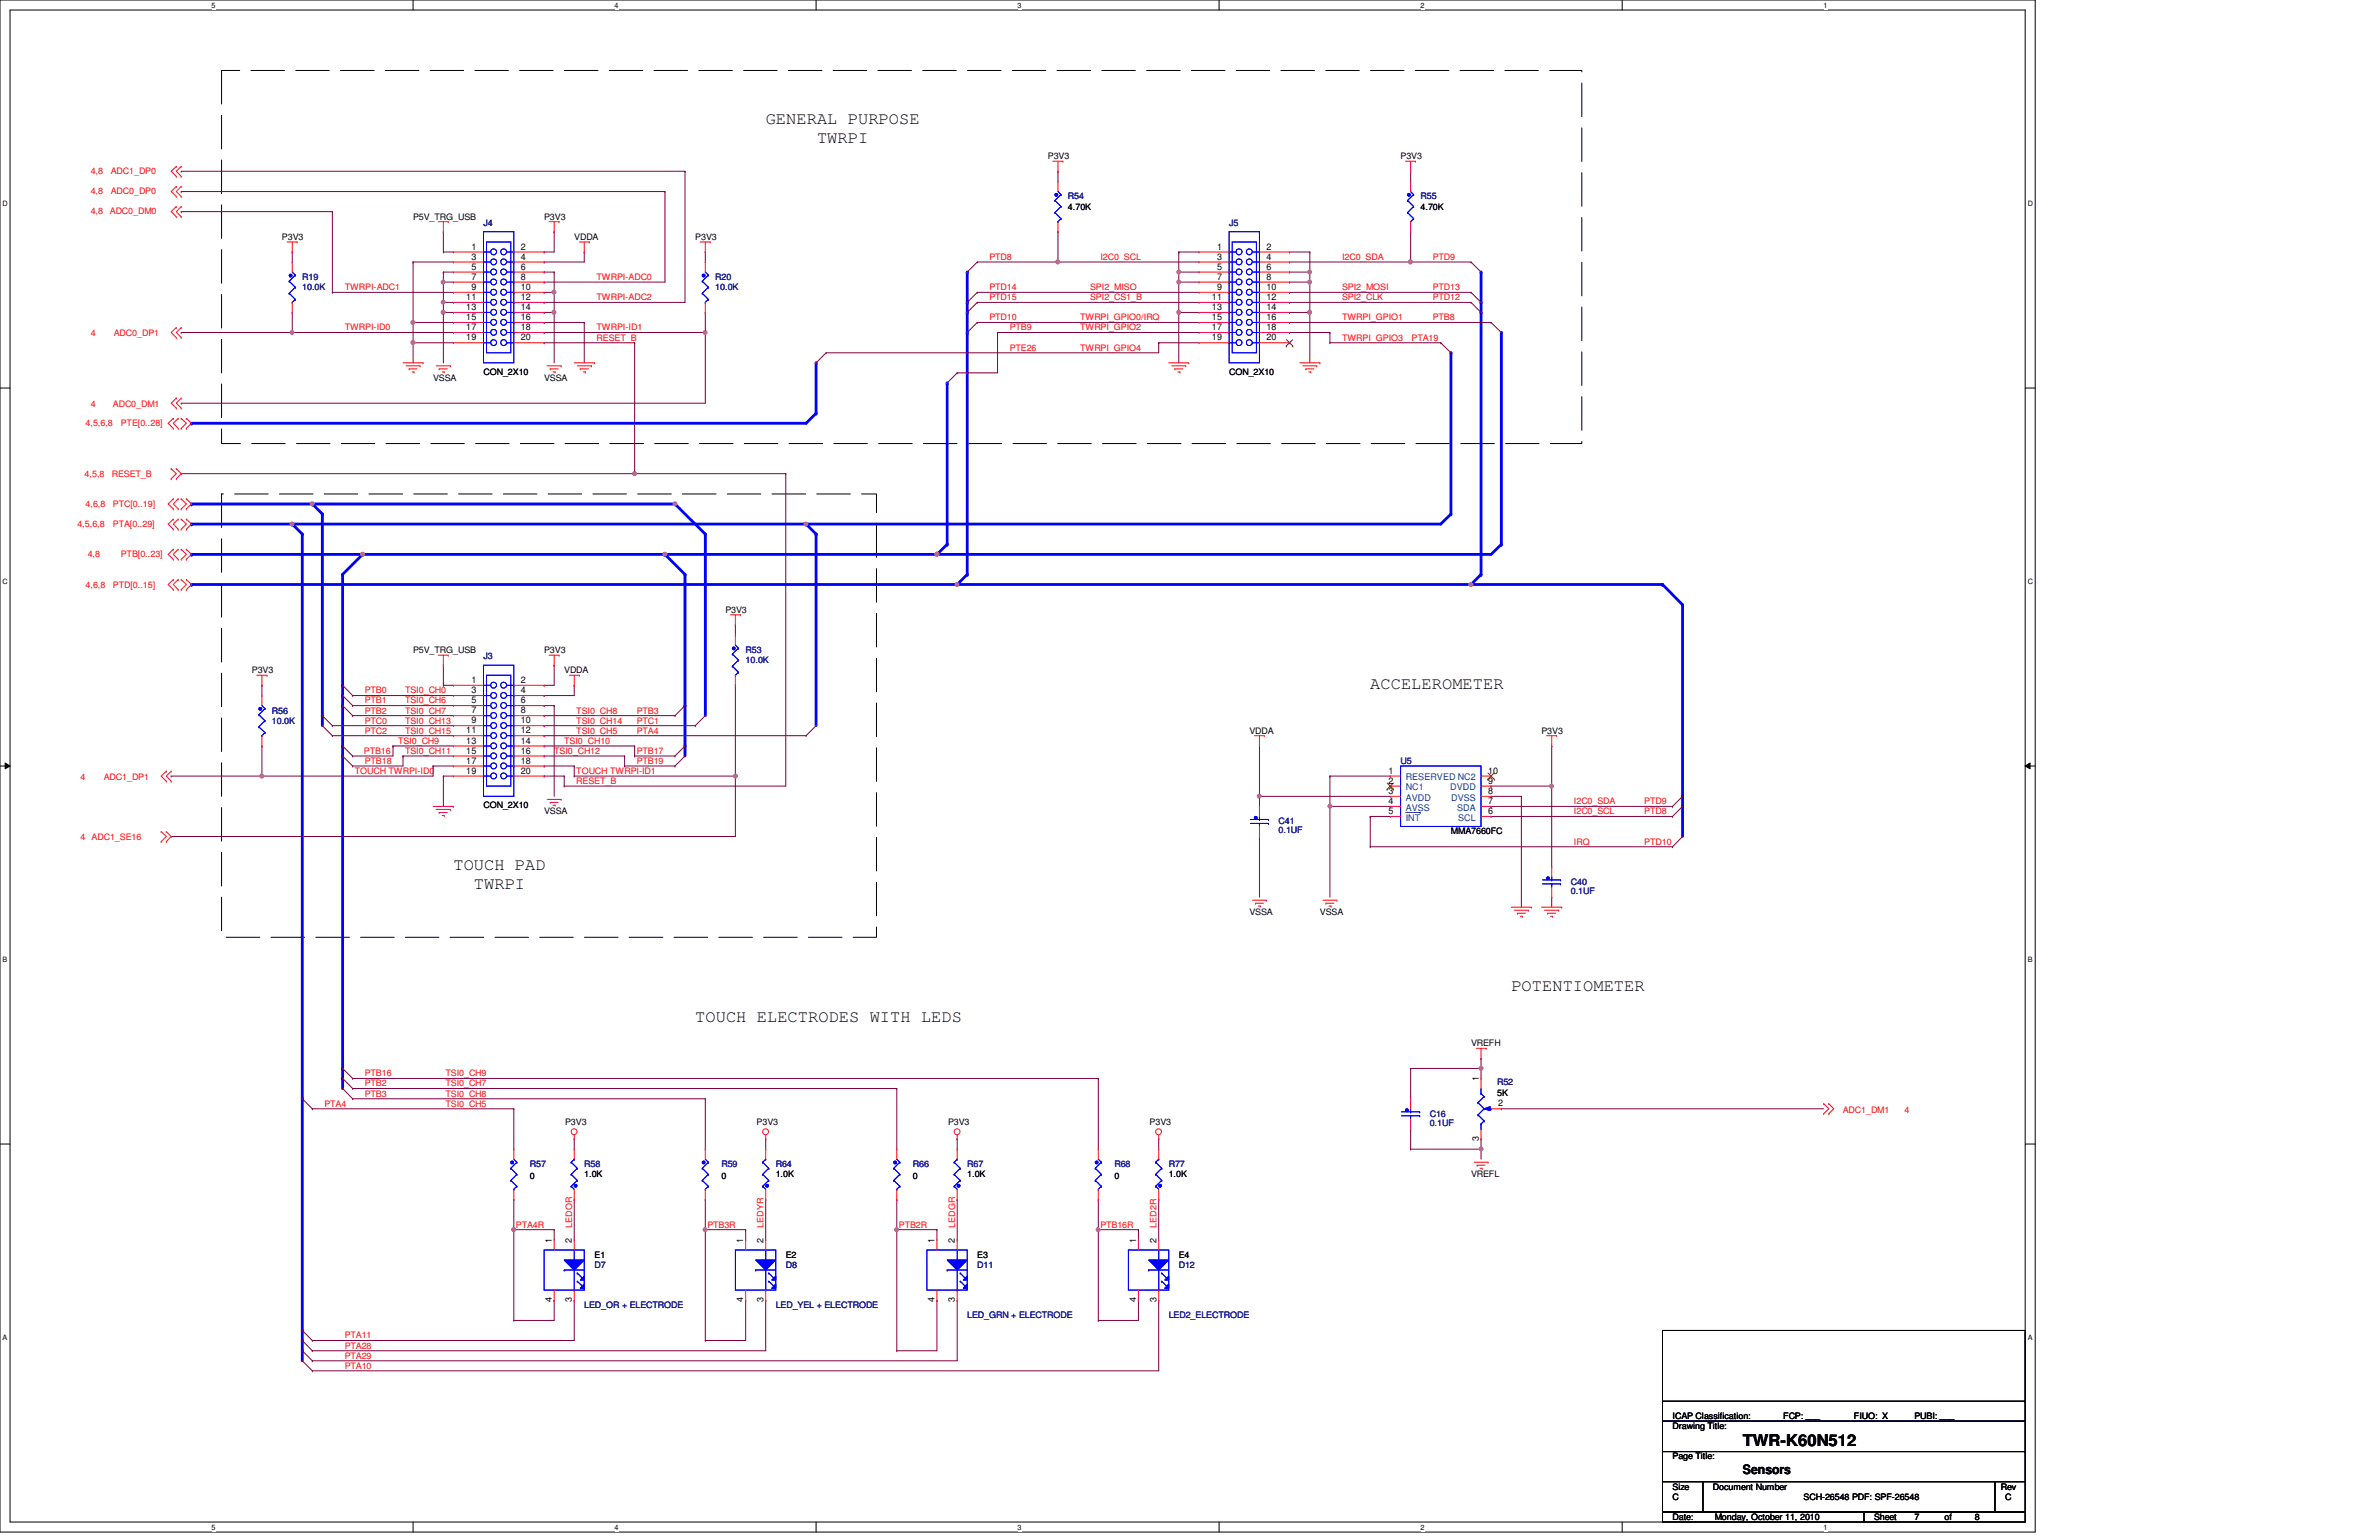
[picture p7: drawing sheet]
<svg xmlns="http://www.w3.org/2000/svg" width="432mm" height="279mm" viewBox="0 0 432 279" stroke-linecap="round" stroke-linejoin="round" font-family="sans-serif">
<defs><g id="words">
<g font-size="3.1">
<text x="139" y="22.6">GENERAL PURPOSE</text>
<text x="148.3" y="25.9">TWRPI</text>
<text x="248.7" y="125">ACCELEROMETER</text>
<text x="82.3" y="157.9">TOUCH PAD</text>
<text x="86" y="161.2">TWRPI</text>
<text x="274.3" y="179.8">POTENTIOMETER</text>
<text x="126.2" y="185.3">TOUCH ELECTRODES WITH LEDS</text>
</g>
<text font-size="2.9" x="316.4" y="262.4">TWR-K60N512</text>
<text font-size="2.4" x="316.4" y="267.4">Sensors</text>
<g font-size="1.7">
<text x="85.6" y="45.3">1</text>
<text x="85.6" y="47.1">3</text>
<text x="94.5" y="45.3">2</text>
<text x="94.5" y="47.1">4</text>
<text x="220.9" y="45.3">1</text>
<text x="220.9" y="47.1">3</text>
<text x="229.9" y="45.3">2</text>
<text x="229.9" y="47.1">4</text>
<text x="85.6" y="48.9">5</text>
<text x="85.6" y="50.8">7</text>
<text x="85.6" y="52.6">9</text>
<text x="94.5" y="48.9">6</text>
<text x="94.5" y="50.8">8</text>
<text x="94.5" y="52.6">10</text>
<text x="220.9" y="48.9">5</text>
<text x="220.9" y="50.8">7</text>
<text x="220.9" y="52.6">9</text>
<text x="229.9" y="48.9">6</text>
<text x="229.9" y="50.8">8</text>
<text x="229.9" y="52.6">10</text>
<text x="84.6" y="54.4">11</text>
<text x="84.6" y="56.3">13</text>
<text x="84.6" y="58.1">15</text>
<text x="84.6" y="59.9">17</text>
<text x="94.5" y="54.4">12</text>
<text x="94.5" y="56.3">14</text>
<text x="94.5" y="58.1">16</text>
<text x="94.5" y="59.9">18</text>
<text x="220" y="54.4">11</text>
<text x="220" y="56.3">13</text>
<text x="220" y="58.1">15</text>
<text x="220" y="59.9">17</text>
<text x="229.9" y="54.4">12</text>
<text x="229.9" y="56.3">14</text>
<text x="229.9" y="58.1">16</text>
<text x="229.9" y="59.9">18</text>
<text x="84.6" y="61.8">19</text>
<text x="94.5" y="61.8">20</text>
<text x="220" y="61.8">19</text>
<text x="229.9" y="61.8">20</text>
<text x="85.6" y="123.9">1</text>
<text x="85.6" y="125.8">3</text>
<text x="94.5" y="123.9">2</text>
<text x="94.5" y="125.8">4</text>
<text x="85.6" y="127.6">5</text>
<text x="85.6" y="129.4">7</text>
<text x="85.6" y="131.2">9</text>
<text x="94.5" y="127.6">6</text>
<text x="94.5" y="129.4">8</text>
<text x="94.5" y="131.2">10</text>
<text x="84.6" y="133.1">11</text>
<text x="84.6" y="134.9">13</text>
<text x="84.6" y="136.7">15</text>
<text x="94.5" y="133.1">12</text>
<text x="94.5" y="134.9">14</text>
<text x="94.5" y="136.7">16</text>
<text x="84.6" y="138.6">17</text>
<text x="84.6" y="140.4">19</text>
<text x="94.5" y="138.6">18</text>
<text x="94.5" y="140.4">20</text>
<text x="252" y="140.4">1</text>
<text x="252" y="142.2">2</text>
<text x="270.1" y="140.4">10</text>
<text x="270.1" y="142.2">9</text>
<text x="252" y="144.1">3</text>
<text x="252" y="145.9">4</text>
<text x="252" y="147.7">5</text>
<text x="270.1" y="144.1">8</text>
<text x="270.1" y="145.9">7</text>
<text x="270.1" y="147.7">6</text>
<text x="268.4" y="196.2" transform="rotate(-90 268.4 196.2)">1</text>
<text x="271.9" y="200.7">2</text>
<text x="268.4" y="207" transform="rotate(-90 268.4 207)">3</text>
<text x="100.2" y="225.5" transform="rotate(-90 100.2 225.5)">1</text>
<text x="103.8" y="225.5" transform="rotate(-90 103.8 225.5)">2</text>
<text x="134.9" y="225.5" transform="rotate(-90 134.9 225.5)">1</text>
<text x="138.6" y="225.5" transform="rotate(-90 138.6 225.5)">2</text>
<text x="169.6" y="225.5" transform="rotate(-90 169.6 225.5)">1</text>
<text x="173.3" y="225.5" transform="rotate(-90 173.3 225.5)">2</text>
<text x="206.2" y="225.5" transform="rotate(-90 206.2 225.5)">1</text>
<text x="209.9" y="225.5" transform="rotate(-90 209.9 225.5)">2</text>
<text x="100.2" y="236.2" transform="rotate(-90 100.2 236.2)">4</text>
<text x="103.8" y="236.2" transform="rotate(-90 103.8 236.2)">3</text>
<text x="134.9" y="236.2" transform="rotate(-90 134.9 236.2)">4</text>
<text x="138.6" y="236.2" transform="rotate(-90 138.6 236.2)">3</text>
<text x="169.6" y="236.2" transform="rotate(-90 169.6 236.2)">4</text>
<text x="173.3" y="236.2" transform="rotate(-90 173.3 236.2)">3</text>
<text x="206.2" y="236.2" transform="rotate(-90 206.2 236.2)">4</text>
<text x="209.9" y="236.2" transform="rotate(-90 209.9 236.2)">3</text>
</g>
<g font-size="1.7" fill="#004080">
<text x="255.1" y="141.6">RESERVED NC2</text>
<text x="255.1" y="143.4">NC1</text>
<text x="263.2" y="143.4">DVDD</text>
<text x="255.1" y="145.2">AVDD</text>
<text x="255.1" y="147.1">AVSS</text>
<text x="255.1" y="148.9">INT</text>
<text x="263.4" y="145.2">DVSS</text>
<text x="264.5" y="147.1">SDA</text>
<text x="264.7" y="148.9">SCL</text>
</g>
<g font-size="1.6">
<text x="190.2" y="28.9">P3V3</text>
<text x="254.2" y="28.9">P3V3</text>
<text x="75" y="39.8">P5V_TRG_USB</text>
<text x="98.8" y="39.8">P3V3</text>
<text x="193.8" y="38">4.70K</text>
<text x="257.9" y="38">4.70K</text>
<text x="51.2" y="43.5">P3V3</text>
<text x="104.2" y="43.5">VDDA</text>
<text x="126.2" y="43.5">P3V3</text>
<text x="78.6" y="69.1">VSSA</text>
<text x="87.8" y="68">CON_2X10</text>
<text x="98.8" y="69.1">VSSA</text>
<text x="223.1" y="68">CON_2X10</text>
<text x="131.7" y="111.2">P3V3</text>
<text x="75" y="118.5">P5V_TRG_USB</text>
<text x="98.8" y="118.5">P3V3</text>
<text x="45.7" y="122.1">P3V3</text>
<text x="102.4" y="122.1">VDDA</text>
<text x="226.8" y="133.1">VDDA</text>
<text x="279.8" y="133.1">P3V3</text>
<text x="87.8" y="146.6">CON_2X10</text>
<text x="98.8" y="147.7">VSSA</text>
<text x="263.4" y="151.4">MMA7660FC</text>
<text x="226.8" y="166">VSSA</text>
<text x="239.6" y="166">VSSA</text>
<text x="267" y="189.8">VREFH</text>
<text x="271.7" y="198.9">5K</text>
<text x="102.6" y="204">P3V3</text>
<text x="137.3" y="204">P3V3</text>
<text x="172.1" y="204">P3V3</text>
<text x="208.7" y="204">P3V3</text>
<text x="96.2" y="214">0</text>
<text x="106" y="213.6">1.0K</text>
<text x="130.9" y="214">0</text>
<text x="140.8" y="213.6">1.0K</text>
<text x="165.7" y="214">0</text>
<text x="175.6" y="213.6">1.0K</text>
<text x="202.3" y="214">0</text>
<text x="212.1" y="213.6">1.0K</text>
<text x="267" y="213.6">VREFL</text>
<text x="107.9" y="228.2">E1</text>
<text x="142.6" y="228.2">E2</text>
<text x="177.4" y="228.2">E3</text>
<text x="214" y="228.2">E4</text>
<text x="303.6" y="257.5">ICAP Classification:</text>
<text x="323.7" y="257.5">FCP: ___</text>
<text x="336.5" y="257.5">FIUO: X</text>
<text x="347.5" y="257.5">PUBI: ___</text>
<text x="303.6" y="259.3">Drawing Title:</text>
<text x="303.6" y="264.8">Page Title:</text>
<text x="303.6" y="270.3">Size</text>
<text x="303.6" y="275.8">Date:</text>
<text x="303.6" y="272.1">C</text>
<text x="310.9" y="270.3">Document Number</text>
<text x="311.2" y="275.8">Monday, October 11, 2010</text>
<text x="327.4" y="272.1">SCH-26548 PDF: SPF-26548</text>
<text x="340.1" y="275.8">Sheet</text>
<text x="347.5" y="275.8">7</text>
<text x="352.9" y="275.8">of</text>
<text x="358.4" y="275.8">8</text>
<text x="363.2" y="270.3">Rev</text>
<text x="363.9" y="272.1">C</text>
</g>
<g font-size="1.6" fill="#f00">
<text x="16.5" y="35.3">4,8</text>
<text x="16.5" y="31.6">4,8</text>
<text x="20.1" y="35.3">ADC0_DP0</text>
<text x="20.1" y="31.6">ADC1_DP0</text>
<text x="16.5" y="38.9">4,8</text>
<text x="19.9" y="38.9">ADC0_DM0</text>
<text x="179.6" y="47.2">PTD8</text>
<text x="199.7" y="47.2">I2C0_SCL</text>
<text x="243.6" y="47.2">I2C0_SDA</text>
<text x="260.1" y="47.2">PTD9</text>
<text x="62.6" y="52.7">TWRPI-ADC1</text>
<text x="108.3" y="50.8">TWRPI-ADC0</text>
<text x="179.6" y="52.7">PTD14</text>
<text x="197.9" y="52.7">SPI2_MISO</text>
<text x="243.6" y="52.7">SPI2_MOSI</text>
<text x="260.1" y="52.7">PTD13</text>
<text x="62.6" y="59.9">TWRPI-ID0</text>
<text x="108.3" y="54.5">TWRPI-ADC2</text>
<text x="108.3" y="59.9">TWRPI-ID1</text>
<text x="179.6" y="58.1">PTD10</text>
<text x="179.6" y="54.5">PTD15</text>
<text x="183.3" y="59.9">PTB9</text>
<text x="196" y="58.1">TWRPI_GPIO0/IRQ</text>
<text x="196" y="59.9">TWRPI_GPIO2</text>
<text x="197.9" y="54.5">SPI2_CS1_B</text>
<text x="243.6" y="54.5">SPI2_CLK</text>
<text x="243.6" y="58.1">TWRPI_GPIO1</text>
<text x="260.1" y="58.1">PTB8</text>
<text x="260.1" y="54.5">PTD12</text>
<text x="16.5" y="61">4</text>
<text x="20.7" y="61">ADC0_DP1</text>
<text x="108.3" y="61.8">RESET_B</text>
<text x="183.3" y="63.6">PTE26</text>
<text x="196" y="63.6">TWRPI_GPIO4</text>
<text x="243.6" y="61.8">TWRPI_GPIO3</text>
<text x="256.2" y="61.8">PTA19</text>
<text x="15.5" y="77.3">4,5,6,8</text>
<text x="16.5" y="73.9">4</text>
<text x="20.5" y="73.9">ADC0_DM1</text>
<text x="21.9" y="77.3">PTE[0..28]</text>
<text x="15.4" y="86.5">4,5,8</text>
<text x="20.3" y="86.5">RESET_B</text>
<text x="14.1" y="95.6">4,5,6,8</text>
<text x="15.5" y="91.9">4,6,8</text>
<text x="20.5" y="95.6">PTA[0..29]</text>
<text x="20.5" y="91.9">PTC[0..19]</text>
<text x="15.9" y="101.1">4,8</text>
<text x="21.9" y="101.1">PTB[0..23]</text>
<text x="15.5" y="106.6">4,6,8</text>
<text x="20.5" y="106.6">PTD[0..15]</text>
<text x="66.2" y="125.8">PTB0</text>
<text x="73.5" y="125.8">TSI0_CH0</text>
<text x="66.2" y="129.5">PTB2</text>
<text x="66.2" y="131.3">PTC0</text>
<text x="66.2" y="127.6">PTB1</text>
<text x="73.5" y="129.5">TSI0_CH7</text>
<text x="73.5" y="131.3">TSI0_CH13</text>
<text x="73.5" y="127.6">TSI0_CH6</text>
<text x="104.6" y="131.3">TSI0_CH14</text>
<text x="104.6" y="129.5">TSI0_CH8</text>
<text x="115.6" y="131.3">PTC1</text>
<text x="115.6" y="129.5">PTB3</text>
<text x="66" y="136.8">PTB16</text>
<text x="66.2" y="133.1">PTC2</text>
<text x="72.3" y="135">TSI0_CH9</text>
<text x="73.5" y="133.1">TSI0_CH15</text>
<text x="73.5" y="136.8">TSI0_CH11</text>
<text x="100.6" y="136.8">TSI0_CH12</text>
<text x="102.4" y="135">TSI0_CH10</text>
<text x="104.6" y="133.1">TSI0_CH5</text>
<text x="115.6" y="133.1">PTA4</text>
<text x="115.6" y="136.8">PTB17</text>
<text x="14.6" y="141.5">4</text>
<text x="18.8" y="141.5">ADC1_DP1</text>
<text x="64.4" y="140.4">TOUCH TWRPI-ID0</text>
<text x="66.2" y="138.6">PTB18</text>
<text x="104.6" y="140.4">TOUCH TWRPI-ID1</text>
<text x="104.6" y="142.2">RESET_B</text>
<text x="115.6" y="138.6">PTB19</text>
<text x="285.7" y="145.9">I2C0_SDA</text>
<text x="285.7" y="147.7">I2C0_SCL</text>
<text x="298.4" y="145.9">PTD9</text>
<text x="298.4" y="147.7">PTD8</text>
<text x="14.6" y="152.3">4 ADC1_SE16</text>
<text x="285.7" y="153.2">IRQ</text>
<text x="298.4" y="153.2">PTD10</text>
<text x="66.2" y="197.1">PTB2</text>
<text x="66.2" y="195.3">PTB16</text>
<text x="80.9" y="195.3">TSI0_CH9</text>
<text x="80.9" y="197.1">TSI0_CH7</text>
<text x="58.9" y="200.8">PTA4</text>
<text x="66.2" y="199">PTB3</text>
<text x="80.9" y="199">TSI0_CH8</text>
<text x="80.9" y="200.8">TSI0_CH5</text>
<text x="334.5" y="201.9">ADC1_DM1</text>
<text x="345.7" y="201.9">4</text>
<text x="93.6" y="222.7">PTA4R</text>
<text x="103.8" y="222.7" transform="rotate(-90 103.8 222.7)">LEDOR</text>
<text x="128.4" y="222.7">PTB3R</text>
<text x="138.6" y="222.7" transform="rotate(-90 138.6 222.7)">LEDYR</text>
<text x="163.2" y="222.7">PTB2R</text>
<text x="173.4" y="222.7" transform="rotate(-90 173.4 222.7)">LEDGR</text>
<text x="199.7" y="222.7">PTB16R</text>
<text x="209.9" y="222.7" transform="rotate(-90 209.9 222.7)">LED2R</text>
<text x="62.6" y="242.8">PTA11</text>
<text x="62.6" y="244.7">PTA28</text>
<text x="62.6" y="246.5">PTA29</text>
<text x="62.6" y="248.3">PTA10</text>
</g>
<g font-size="1.6" fill="#000080">
<text x="87.8" y="40.9">J4</text>
<text x="193.8" y="36.2">R54</text>
<text x="223.1" y="40.9">J5</text>
<text x="257.9" y="36.2">R55</text>
<text x="54.9" y="50.8">R19</text>
<text x="54.9" y="52.6">10.0K</text>
<text x="129.8" y="50.8">R20</text>
<text x="129.8" y="52.6">10.0K</text>
<text x="87.8" y="119.6">J3</text>
<text x="135.3" y="118.5">R53</text>
<text x="135.3" y="120.3">10.0K</text>
<text x="49.4" y="129.5">R56</text>
<text x="49.4" y="131.3">10.0K</text>
<text x="254.2" y="138.6">U5</text>
<text x="232.1" y="149.6">C41</text>
<text x="232.1" y="151.2">0.1UF</text>
<text x="285.1" y="160.5">C40</text>
<text x="285.1" y="162.2">0.1UF</text>
<text x="271.7" y="196.8">R52</text>
<text x="259.5" y="202.6">C16</text>
<text x="259.5" y="204.3">0.1UF</text>
<text x="96.2" y="211.8">R57</text>
<text x="106" y="211.8">R58</text>
<text x="130.9" y="211.8">R59</text>
<text x="140.8" y="211.8">R64</text>
<text x="165.7" y="211.8">R66</text>
<text x="175.6" y="211.8">R67</text>
<text x="202.3" y="211.8">R68</text>
<text x="212.1" y="211.8">R77</text>
<text x="107.9" y="230">D7</text>
<text x="142.6" y="230">D8</text>
<text x="177.4" y="230">D11</text>
<text x="214" y="230">D12</text>
<text x="106" y="237.4">LED_OR + ELECTRODE</text>
<text x="140.8" y="237.4">LED_YEL + ELECTRODE</text>
<text x="175.6" y="239.2">LED_GRN + ELECTRODE</text>
<text x="212.1" y="239.2">LED2_ELECTRODE</text>
</g>
<g font-size="1.3">
<text x="38.4" y="1.4">5</text>
<text x="111.5" y="1.4">4</text>
<text x="184.7" y="1.4">3</text>
<text x="257.9" y="1.4">2</text>
<text x="331" y="1.4">1</text>
<text x=".5" y="37.3">D</text>
<text x="368" y="37.3">D</text>
<text x=".5" y="105.9">C</text>
<text x="368" y="105.9">C</text>
<text x=".5" y="174.5">B</text>
<text x="368" y="174.5">B</text>
<text x=".5" y="243">A</text>
<text x="368" y="243">A</text>
<text x="38.4" y="277.5">5</text>
<text x="111.5" y="277.5">4</text>
<text x="184.7" y="277.5">3</text>
<text x="257.9" y="277.5">2</text>
<text x="331" y="277.5">1</text>
</g>
</g></defs>
<path d="M0 0h369.4v278h-369.4zM1.8 1.8h365.8v274.3h-365.8z" fill="none" stroke="#000" stroke-width=".18"/>
<g fill="#fff">
<path d="M38.4 .2h.7v1.5h-.7z"/>
<path d="M38.4 276.4h.7v1.4h-.7z"/>
</g>
<path d="M75 0v1.8M75 276.1v1.9" fill="none" stroke="#000" stroke-width=".18"/>
<g fill="#fff">
<path d="M111.5 .2h.8v1.5h-.8z"/>
<path d="M111.5 276.4h.8v1.4h-.8z"/>
</g>
<path d="M148.1 0v1.8M148.1 276.1v1.9" fill="none" stroke="#000" stroke-width=".18"/>
<g fill="#fff">
<path d="M184.7 .2h.7v1.5h-.7z"/>
<path d="M184.7 276.4h.7v1.4h-.7z"/>
</g>
<path d="M221.3 0v1.8M221.3 276.1v1.9" fill="none" stroke="#000" stroke-width=".18"/>
<g fill="#fff">
<path d="M257.9 .2h.7v1.5h-.7z"/>
<path d="M257.9 276.4h.7v1.4h-.7z"/>
</g>
<path d="M294.4 0v1.8M294.4 276.1v1.9" fill="none" stroke="#000" stroke-width=".18"/>
<g fill="#fff">
<path d="M331 .2h.7v1.5h-.7z"/>
<path d="M331 276.4h.7v1.4h-.7z"/>
<path d="M.5 36.1h.9v1.5h-.9z"/>
<path d="M368 36.1h1v1.5h-1z"/>
<path d="M.5 104.7h.9v1.5h-.9z"/>
<path d="M368 104.7h1v1.5h-1z"/>
</g>
<path d="M0 70.4h1.8M367.6 70.4h1.8" fill="none" stroke="#000" stroke-width=".18"/>
<g fill="#fff">
<path d="M.5 173.3h.8v1.5h-.8z"/>
<path d="M368 173.3h.9v1.5h-.9z"/>
</g>
<path d="M0 139h1.8M.9 138.4l.9 .6-.9 .5zM367.6 139l.9-.6v1.1zM367.6 139h1.8" fill="none" stroke="#000" stroke-width=".18"/>
<path d="M.9 138.4l.9 .6-.9 .5zM367.6 139l.9-.6v1.1z" fill="#000"/>
<g fill="#fff">
<path d="M.5 241.9h.8v1.4h-.8z"/>
<path d="M368 241.9h.9v1.4h-.9z"/>
</g>
<path d="M0 207.6h1.8M367.6 207.6h1.8" fill="none" stroke="#000" stroke-width=".18"/>
<path d="M40.2 12.8h246.9v67.7h-246.9zM40.2 89.6h118.9v80.5h-118.9z" fill="none" stroke="#000" stroke-width=".18" stroke-dasharray="6.1 2"/>
<path d="M171.9 98.8l-1.8 1.8" fill="none" stroke="#00f" stroke-width=".51"/>
<circle cx="171.9" cy="98.8" r=".25" fill="#00f"/>
<path d="M53 45.7h.1M53 45.7v1.8M98.8 139h.1M98.8 139h5.4M241.4 146.3h.1M241.4 146.3h10.9" fill="none" stroke="#800040" stroke-width=".18"/>
<circle cx="241.4" cy="146.3" r=".34" fill="#f0f"/>
<circle cx="241.4" cy="146.3" r=".34" fill="none" stroke="#f0f" stroke-width=".18"/>
<path d="M228.6 135.3h.1M228.6 135.3v9.2" fill="none" stroke="#800040" stroke-width=".18"/>
<circle cx="228.6" cy="144.4" r=".34" fill="#f0f"/>
<circle cx="228.6" cy="144.4" r=".34" fill="none" stroke="#f0f" stroke-width=".18"/>
<path d="M60.3 53h.1M60.3 53h22M32.9 73.2h.1M32.9 73.2h95.1M241.4 60.3h.1M241.4 60.3v1.9M228.6 144.5h.1M228.6 144.5h23.7M248.7 153.6h.1M248.7 153.6h54.9M64 199.3h.1M64 199.3h64" fill="none" stroke="#800040" stroke-width=".18"/>
<path d="M62.2 128v7.3" fill="none" stroke="#00f" stroke-width=".51"/>
<circle cx="62.2" cy="128" r=".25" fill="#00f"/>
<path d="M47.5 124.3h.1M47.5 124.3v1.9M98.8 140.8h.1M98.8 140.8h3.6M241.4 140.8h.1M241.4 140.8v5.5M241.4 140.8h10.9M256 193.8h.1M256 193.8v5.5M268.8 192h.1M268.8 192v1.8h-12.8" fill="none" stroke="#800040" stroke-width=".18"/>
<path d="M170.1 100.6h100.5" fill="none" stroke="#00f" stroke-width=".51"/>
<circle cx="170.1" cy="100.6" r=".25" fill="#00f"/>
<circle cx="170" cy="100.5" r=".34" fill="#f0f"/>
<circle cx="170" cy="100.5" r=".34" fill="none" stroke="#f0f" stroke-width=".18"/>
<path d="M124.3 128v7.3" fill="none" stroke="#00f" stroke-width=".51"/>
<circle cx="124.3" cy="128" r=".25" fill="#00f"/>
<path d="M124.3 135.3v1.9" fill="none" stroke="#00f" stroke-width=".51"/>
<circle cx="124.3" cy="135.3" r=".25" fill="#00f"/>
<path d="M62.2 135.3v1.9" fill="none" stroke="#00f" stroke-width=".51"/>
<circle cx="62.2" cy="135.3" r=".25" fill="#00f"/>
<path d="M241.4 146.3h.1M241.4 146.3v16.5" fill="none" stroke="#800040" stroke-width=".18"/>
<path d="M175.6 104.2l-1.9 1.8" fill="none" stroke="#00f" stroke-width=".51"/>
<circle cx="175.6" cy="104.2" r=".25" fill="#00f"/>
<path d="M128 60.3h.1M128 60.3v12.9M93.3 217.6h.1M93.3 217.6v5.5" fill="none" stroke="#800040" stroke-width=".18"/>
<circle cx="128" cy="60.3" r=".34" fill="#f0f"/>
<circle cx="128" cy="60.3" r=".34" fill="none" stroke="#f0f" stroke-width=".18"/>
<path d="M47.5 135.3h.1M47.5 135.3v5.5M60.3 133.5h.1M60.3 133.5h22M102.4 140.8h.1M102.4 140.8v1.8M256 204.8h.1M256 208.5h.1M256 204.8v3.7M268.8 206.6h.1M268.8 206.6v1.9h-12.8" fill="none" stroke="#800040" stroke-width=".18"/>
<path d="M305.4 146.3v5.5" fill="none" stroke="#00f" stroke-width=".51"/>
<circle cx="305.4" cy="146.3" r=".25" fill="#00f"/>
<path d="M272.5 98.8l-1.9 1.8" fill="none" stroke="#00f" stroke-width=".51"/>
<circle cx="272.5" cy="98.8" r=".25" fill="#00f"/>
<path d="M98.8 56.7h.1M98.8 56.7h1.8" fill="none" stroke="#800040" stroke-width=".18"/>
<path d="M268.8 56.7v47.5" fill="none" stroke="#00f" stroke-width=".51"/>
<circle cx="268.8" cy="56.7" r=".25" fill="#00f"/>
<path d="M175.6 60.3v43.9" fill="none" stroke="#00f" stroke-width=".51"/>
<circle cx="175.6" cy="60.3" r=".25" fill="#00f"/>
<path d="M47.5 140.8h.1M47.5 140.8h31.1" fill="none" stroke="#800040" stroke-width=".18"/>
<circle cx="47.5" cy="140.8" r=".36" fill="#f0f"/>
<circle cx="47.5" cy="140.8" r=".36" fill="none" stroke="#f0f" stroke-width=".18"/>
<path d="M100.6 53h.1M100.6 53v3.7M98.8 133.5h.1M98.8 133.5h47.5M104.2 140.8h.1M104.2 140.8h29.3" fill="none" stroke="#800040" stroke-width=".18"/>
<circle cx="100.5" cy="53" r=".34" fill="#f0f"/>
<circle cx="100.5" cy="53" r=".34" fill="none" stroke="#f0f" stroke-width=".18"/>
<path d="M272.5 60.3v38.5" fill="none" stroke="#00f" stroke-width=".51"/>
<circle cx="272.5" cy="60.3" r=".25" fill="#00f"/>
<path d="M305.4 144.5v1.8" fill="none" stroke="#00f" stroke-width=".51"/>
<circle cx="305.4" cy="144.5" r=".25" fill="#00f"/>
<path d="M78.6 139h.1M78.6 139v1.8M98.8 135.3h.1M98.8 135.3h16.4M104.2 139h.1M104.2 139v1.8M133.5 124.3h.1M133.5 124.3v16.5" fill="none" stroke="#800040" stroke-width=".18"/>
<path d="M62.2 126.2v1.8" fill="none" stroke="#00f" stroke-width=".51"/>
<circle cx="62.2" cy="126.2" r=".25" fill="#00f"/>
<path d="M62.2 195.7v1.8" fill="none" stroke="#00f" stroke-width=".51"/>
<circle cx="62.2" cy="195.7" r=".25" fill="#00f"/>
<path d="M115.2 85.9h.1M115.2 85.9h27.4" fill="none" stroke="#800040" stroke-width=".18"/>
<circle cx="115.2" cy="85.9" r=".34" fill="#f0f"/>
<circle cx="115.2" cy="85.9" r=".34" fill="none" stroke="#f0f" stroke-width=".18"/>
<path d="M281.6 135.3h.1M281.6 135.3v7.3h-11M270.6 142.6h.1" fill="none" stroke="#800040" stroke-width=".18"/>
<circle cx="281.6" cy="142.6" r=".34" fill="#f0f"/>
<circle cx="281.6" cy="142.6" r=".34" fill="none" stroke="#f0f" stroke-width=".18"/>
<path d="M32.9 34.8h.1M32.9 34.8h87.8M120.7 34.8h.1M120.7 34.8v16.4M115.2 62.2h.1M115.2 62.2v23.7M64 139h.1M64 139h9.2M113.4 139h.1M113.4 139h9.1" fill="none" stroke="#800040" stroke-width=".18"/>
<path d="M173.7 106h93.3" fill="none" stroke="#00f" stroke-width=".51"/>
<circle cx="173.7" cy="106" r=".25" fill="#00f"/>
<circle cx="267" cy="106" r=".36" fill="#f0f"/>
<circle cx="267" cy="106" r=".36" fill="none" stroke="#f0f" stroke-width=".18"/>
<circle cx="173.7" cy="106" r=".34" fill="#f0f"/>
<circle cx="173.7" cy="106" r=".34" fill="none" stroke="#f0f" stroke-width=".18"/>
<path d="M162.8 223.1h.1M162.8 223.1h7.3" fill="none" stroke="#800040" stroke-width=".18"/>
<path d="M62.2 193.8v1.9" fill="none" stroke="#00f" stroke-width=".51"/>
<circle cx="62.2" cy="193.8" r=".25" fill="#00f"/>
<path d="M106 45.7h.1M106 45.7v1.8M142.6 85.9h.1M142.6 85.9v56.7M228.6 144.5h.1M228.6 144.5v1.8M270.6 144.5h.1M270.6 144.5h5.5M276.1 144.5h.1M276.1 144.5v20.1M104.2 206.6h.1M104.2 206.6v1.9" fill="none" stroke="#800040" stroke-width=".18"/>
<path d="M175.6 54.9v1.8" fill="none" stroke="#00f" stroke-width=".51"/>
<circle cx="175.6" cy="54.9" r=".25" fill="#00f"/>
<g fill="none" stroke="#800040" stroke-width=".18">
<path d="M98.8 51.2h.1M98.8 54.9h.1M98.8 51.2h21.9M98.8 54.9h25.5M100.6 42h.1M100.6 42v3.7M234.1 54.9h.1M234.1 54.9h32.9M237.7 51.2h.1M237.7 56.7h.1M237.7 51.2v14.6M210.3 62.2h.1"/>
<path d="M210.3 62.2h7.3M64 129.8h.1M64 126.2h.1M64 129.8h18.3M64 126.2h18.3M78.6 139h.1M78.6 139h3.7M80.5 124.3h.1M80.5 120.7h.1M80.5 124.3h1.8M80.5 120.7v3.6M98.8 124.3h.1"/>
<path d="M98.8 128h.1M98.8 126.2h.1M98.8 129.8h.1M98.8 129.8h23.7M98.8 128h1.8M100.6 128h.1M100.6 120.7h.1M100.6 120.7v3.6h-1.8M100.6 128v16.5M104.2 124.3h.1M104.2 124.3v1.9h-5.4M31.1 151.8h.1"/>
<path d="M31.1 151.8h102.4M80.5 140.8h.1M80.5 140.8v5.5M80.5 140.8h1.8"/>
</g>
<circle cx="237.7" cy="56.7" r=".35" fill="#f0f"/>
<circle cx="237.7" cy="56.7" r=".35" fill="none" stroke="#f0f" stroke-width=".18"/>
<path d="M214 56.7h.1M214 56.7v9.1M234.1 45.7h.1M234.1 45.7h3.6M237.7 49.4h.1M237.7 45.7h.1M237.7 45.7v5.5" fill="none" stroke="#800040" stroke-width=".18"/>
<circle cx="213.9" cy="56.7" r=".35" fill="#f0f"/>
<circle cx="213.9" cy="56.7" r=".35" fill="none" stroke="#f0f" stroke-width=".18"/>
<g fill="none" stroke="#800040" stroke-width=".18">
<path d="M75 47.5h.1M75 47.5h7.3M80.5 45.7h.1M80.5 54.9h.1M80.5 45.7h1.8M80.5 54.9v1.8M80.5 54.9h1.8M98.8 49.4h.1M98.8 53h.1M98.8 49.4h1.8M100.6 49.4h.1M100.6 49.4v3.6h-1.8"/>
<path d="M214 45.7h.1M214 45.7h3.6M214 45.7v3.7M75 62.2h.1M75 62.2v3.6M162.8 217.6h.1M162.8 217.6v5.5M93.3 223.1h.1M93.3 223.1h7.3"/>
</g>
<path d="M268.8 54.9v1.8" fill="none" stroke="#00f" stroke-width=".51"/>
<circle cx="268.8" cy="54.9" r=".25" fill="#00f"/>
<path d="M80.5 42h.1M80.5 51.2h.1M80.5 42v3.7M80.5 51.2h1.8M98.8 45.7h.1M98.8 47.5h.1M98.8 45.7h1.8M98.8 47.5h7.2M75 62.2h.1M75 62.2h7.3M98.8 62.2h.1M98.8 62.2h16.4" fill="none" stroke="#800040" stroke-width=".18"/>
<circle cx="75" cy="62.1" r=".36" fill="#f0f"/>
<circle cx="75" cy="62.1" r=".36" fill="none" stroke="#f0f" stroke-width=".18"/>
<g fill="none" stroke="#800040" stroke-width=".18">
<path d="M80.5 49.4h.1M80.5 56.7h.1M80.5 49.4v1.8M80.5 49.4h1.8M80.5 56.7h1.8M214 56.7h.1M214 51.2h.1M214 56.7h3.6M214 51.2v5.5M234.1 56.7h.1M234.1 56.7h3.6M98.8 60.3h.1"/>
<path d="M98.8 60.3h29.2"/>
</g>
<circle cx="80.4" cy="56.7" r=".35" fill="#f0f"/>
<circle cx="80.4" cy="56.7" r=".35" fill="none" stroke="#f0f" stroke-width=".18"/>
<path d="M234.1 49.4h.1M234.1 49.4h3.6" fill="none" stroke="#800040" stroke-width=".18"/>
<circle cx="237.7" cy="49.4" r=".34" fill="#f0f"/>
<circle cx="237.7" cy="49.4" r=".34" fill="none" stroke="#f0f" stroke-width=".18"/>
<path d="M177.4 54.9h.1M177.4 54.9h40.2M234.1 51.2h.1M234.1 51.2h3.6M98.8 137.2h.1M98.8 137.2h14.6" fill="none" stroke="#800040" stroke-width=".18"/>
<circle cx="237.7" cy="51.2" r=".34" fill="#f0f"/>
<circle cx="237.7" cy="51.2" r=".34" fill="none" stroke="#f0f" stroke-width=".18"/>
<path d="M214 51.2h.1M214 51.2h3.6" fill="none" stroke="#800040" stroke-width=".18"/>
<circle cx="213.9" cy="51.2" r=".34" fill="#f0f"/>
<circle cx="213.9" cy="51.2" r=".34" fill="none" stroke="#f0f" stroke-width=".18"/>
<path d="M214 49.4h.1M214 49.4v1.8M214 49.4h3.6" fill="none" stroke="#800040" stroke-width=".18"/>
<circle cx="213.9" cy="49.4" r=".34" fill="#f0f"/>
<circle cx="213.9" cy="49.4" r=".34" fill="none" stroke="#f0f" stroke-width=".18"/>
<path d="M100.6 56.7h.1M100.6 56.7v9.1" fill="none" stroke="#800040" stroke-width=".18"/>
<circle cx="100.5" cy="56.7" r=".35" fill="#f0f"/>
<circle cx="100.5" cy="56.7" r=".35" fill="none" stroke="#f0f" stroke-width=".18"/>
<path d="M75 58.5h.1M75 58.5v3.7M75 58.5h7.3M80.5 56.7h.1M80.5 56.7v9.1" fill="none" stroke="#800040" stroke-width=".18"/>
<circle cx="75" cy="58.5" r=".36" fill="#f0f"/>
<circle cx="75" cy="58.5" r=".36" fill="none" stroke="#f0f" stroke-width=".18"/>
<path d="M75 47.5h.1M75 47.5v11M98.8 58.5h.1M98.8 58.5h7.2M106 58.5h.1M106 58.5v7.3M53 60.3h.1M53 60.3h29.3" fill="none" stroke="#800040" stroke-width=".18"/>
<circle cx="53" cy="60.3" r=".34" fill="#f0f"/>
<circle cx="53" cy="60.3" r=".34" fill="none" stroke="#f0f" stroke-width=".18"/>
<path d="M268.8 193.8h.1M268.8 193.8v1.9M272.5 201.2h.1M272.5 201.2h58.5" fill="none" stroke="#800040" stroke-width=".18"/>
<circle cx="268.8" cy="193.8" r=".35" fill="#f0f"/>
<circle cx="268.8" cy="193.8" r=".35" fill="none" stroke="#f0f" stroke-width=".18"/>
<path d="M268.8 208.5h.1M268.8 208.5v1.8" fill="none" stroke="#800040" stroke-width=".18"/>
<circle cx="268.8" cy="208.4" r=".34" fill="#f0f"/>
<circle cx="268.8" cy="208.4" r=".34" fill="none" stroke="#f0f" stroke-width=".18"/>
<path d="M113.4 137.2h.1M113.4 137.2v1.8" fill="none" stroke="#800040" stroke-width=".18"/>
<path d="M268.8 104.2l-1.8 1.8" fill="none" stroke="#00f" stroke-width=".51"/>
<circle cx="268.8" cy="104.2" r=".25" fill="#00f"/>
<path d="M149.9 64h.1M149.9 64h60.4M60.3 131.7h.1M60.3 131.7h22" fill="none" stroke="#800040" stroke-width=".18"/>
<path d="M58.5 129.8v1.9" fill="none" stroke="#00f" stroke-width=".51"/>
<circle cx="58.5" cy="129.8" r=".25" fill="#00f"/>
<g fill="none" stroke="#800040" stroke-width=".18">
<path d="M32.9 38.4h.1M32.9 38.4h27.4M234.1 53h.1M234.1 53h32.9M64 128h.1M64 128h18.3M98.8 131.7h.1M98.8 131.7h27.4M102.4 142.6h.1M102.4 142.6h40.2M228.6 151.8h.1M228.6 151.8v11"/>
<path d="M270.6 146.3h.1M270.6 148.1h.1M270.6 146.3h33M270.6 148.1h33M64 197.5h.1M64 197.5h98.8M56.7 201.2h.1M56.7 201.2h36.6M93.3 201.2h.1M93.3 201.2v7.3M104.2 217.6h.1M104.2 217.6v7.3"/>
<path d="M139 217.6h.1M139 206.6h.1M139 206.6v1.9M139 217.6v7.3M173.7 217.6h.1M173.7 217.6v7.3M104.2 235.9h.1M104.2 235.9v7.3h-47.5M139 235.9h.1M139 235.9v9.2h-82.3M170.1 223.1h.1M170.1 223.1v1.8"/>
<path d="M173.7 235.9h.1M173.7 235.9v11h-117M56.7 246.9h.1M56.7 243.2h.1M56.7 245.1h.1"/>
</g>
<path d="M58.5 93.3v36.5" fill="none" stroke="#00f" stroke-width=".51"/>
<circle cx="58.5" cy="93.3" r=".25" fill="#00f"/>
<path d="M60.3 38.4h.1M60.3 38.4v14.6M210.3 62.2h.1M210.3 62.2v1.8M100.6 223.1h.1M100.6 223.1v1.8" fill="none" stroke="#800040" stroke-width=".18"/>
<path d="M54.9 241.4v1.8" fill="none" stroke="#00f" stroke-width=".51"/>
<circle cx="54.9" cy="241.4" r=".25" fill="#00f"/>
<g fill="none" stroke="#800040" stroke-width=".18">
<path d="M32.9 31.1h.1M32.9 31.1h91.4M177.4 53h.1M177.4 53h40.2M133.5 113.4h.1M133.5 113.4v1.8M71.3 135.3h.1M71.3 135.3h11M73.2 137.2h.1M73.2 137.2v1.8M31.1 140.8h.1M31.1 140.8h16.4"/>
<path d="M133.5 140.8h.1M133.5 140.8v11M281.6 162.8h.1M281.6 162.8v1.8M128 199.3h.1M128 199.3v9.2M128 223.1h.1M128 223.1h7.3"/>
</g>
<circle cx="133.5" cy="140.8" r=".34" fill="#f0f"/>
<circle cx="133.5" cy="140.8" r=".34" fill="none" stroke="#f0f" stroke-width=".18"/>
<path d="M124.3 31.1h.1M124.3 31.1v23.8M162.8 197.5h.1M162.8 197.5v11M173.7 206.6h.1M173.7 206.6v1.9" fill="none" stroke="#800040" stroke-width=".18"/>
<path d="M54.9 243.2v1.9" fill="none" stroke="#00f" stroke-width=".51"/>
<circle cx="54.9" cy="243.2" r=".25" fill="#00f"/>
<path d="M128 217.6h.1M128 217.6v5.5M135.3 223.1h.1M135.3 223.1v1.8" fill="none" stroke="#800040" stroke-width=".18"/>
<path d="M62.2 124.3v1.9" fill="none" stroke="#00f" stroke-width=".51"/>
<circle cx="62.2" cy="124.3" r=".25" fill="#00f"/>
<path d="M128 45.7h.1M128 45.7v1.8M64 137.2h.1M64 137.2h7.3M248.7 148.1h.1M248.7 148.1h3.6" fill="none" stroke="#800040" stroke-width=".18"/>
<path d="M120.7 100.6h49.4" fill="none" stroke="#00f" stroke-width=".51"/>
<circle cx="120.7" cy="100.6" r=".25" fill="#00f"/>
<circle cx="170" cy="100.5" r=".34" fill="#f0f"/>
<circle cx="170" cy="100.5" r=".34" fill="none" stroke="#f0f" stroke-width=".18"/>
<circle cx="120.7" cy="100.5" r=".36" fill="#f0f"/>
<circle cx="120.7" cy="100.5" r=".36" fill="none" stroke="#f0f" stroke-width=".18"/>
<path d="M80.5 51.2h.1M80.5 51.2v3.7M115.2 135.3h.1M115.2 137.2h.1M115.2 135.3v1.9M115.2 137.2h7.3" fill="none" stroke="#800040" stroke-width=".18"/>
<circle cx="80.4" cy="54.8" r=".34" fill="#f0f"/>
<circle cx="80.4" cy="54.8" r=".34" fill="none" stroke="#f0f" stroke-width=".18"/>
<circle cx="80.4" cy="51.2" r=".34" fill="#f0f"/>
<circle cx="80.4" cy="51.2" r=".34" fill="none" stroke="#f0f" stroke-width=".18"/>
<g fill="none" stroke="#800040" stroke-width=".18">
<path d="M53 56.7h.1M53 56.7v3.6h-20.1M192 47.5h.1M192 47.5h25.6M32.9 60.3h.1M234.1 60.3h.1M234.1 60.3h7.3M71.3 135.3h.1M71.3 135.3v1.9M248.7 148.1h.1M248.7 148.1v5.5M281.6 142.6h.1"/>
<path d="M281.6 142.6v14.7"/>
</g>
<circle cx="192" cy="47.5" r=".35" fill="#f0f"/>
<circle cx="192" cy="47.5" r=".35" fill="none" stroke="#f0f" stroke-width=".18"/>
<path d="M175.6 49.4v5.5" fill="none" stroke="#00f" stroke-width=".51"/>
<circle cx="175.6" cy="49.4" r=".25" fill="#00f"/>
<path d="M256 47.5h.1M256 47.5h11" fill="none" stroke="#800040" stroke-width=".18"/>
<circle cx="256" cy="47.5" r=".35" fill="#f0f"/>
<circle cx="256" cy="47.5" r=".35" fill="none" stroke="#f0f" stroke-width=".18"/>
<path d="M268.8 49.4v5.5" fill="none" stroke="#00f" stroke-width=".51"/>
<circle cx="268.8" cy="49.4" r=".25" fill="#00f"/>
<path d="M177.4 58.5h.1M177.4 58.5h40.2" fill="none" stroke="#800040" stroke-width=".18"/>
<path d="M175.6 56.7v3.6" fill="none" stroke="#00f" stroke-width=".51"/>
<circle cx="175.6" cy="56.7" r=".25" fill="#00f"/>
<path d="M181.1 60.3h.1M181.1 60.3h36.5M181.1 60.3v7.3" fill="none" stroke="#800040" stroke-width=".18"/>
<path d="M171.9 69.5v29.3" fill="none" stroke="#00f" stroke-width=".51"/>
<circle cx="171.9" cy="69.5" r=".25" fill="#00f"/>
<path d="M173.7 67.6h.1M173.7 67.6h7.4" fill="none" stroke="#800040" stroke-width=".18"/>
<path d="M34.8 106h138.9" fill="none" stroke="#00f" stroke-width=".51"/>
<circle cx="34.8" cy="106" r=".25" fill="#00f"/>
<path d="M234.1 58.5h.1M234.1 58.5h36.5M73.2 137.2h.1M73.2 137.2h9.1" fill="none" stroke="#800040" stroke-width=".18"/>
<path d="M62.2 104.2v20.1" fill="none" stroke="#00f" stroke-width=".51"/>
<circle cx="62.2" cy="104.2" r=".25" fill="#00f"/>
<path d="M124.3 104.2v23.8" fill="none" stroke="#00f" stroke-width=".51"/>
<circle cx="124.3" cy="104.2" r=".25" fill="#00f"/>
<path d="M146.3 95.1l1.8 1.8" fill="none" stroke="#00f" stroke-width=".51"/>
<circle cx="148.1" cy="96.9" r=".25" fill="#00f"/>
<path d="M148.1 96.9v34.8" fill="none" stroke="#00f" stroke-width=".51"/>
<circle cx="148.1" cy="96.9" r=".25" fill="#00f"/>
<path d="M241.4 62.2h.1M241.4 62.2h20.1" fill="none" stroke="#800040" stroke-width=".18"/>
<path d="M263.4 93.3l-1.9 1.8" fill="none" stroke="#00f" stroke-width=".51"/>
<circle cx="263.4" cy="93.3" r=".25" fill="#00f"/>
<path d="M56.7 91.4h65.8" fill="none" stroke="#00f" stroke-width=".51"/>
<circle cx="56.7" cy="91.4" r=".25" fill="#00f"/>
<circle cx="122.5" cy="91.4" r=".34" fill="#f0f"/>
<circle cx="122.5" cy="91.4" r=".34" fill="none" stroke="#f0f" stroke-width=".18"/>
<circle cx="56.7" cy="91.4" r=".36" fill="#f0f"/>
<circle cx="56.7" cy="91.4" r=".36" fill="none" stroke="#f0f" stroke-width=".18"/>
<path d="M56.7 91.4l1.8 1.9" fill="none" stroke="#00f" stroke-width=".51"/>
<circle cx="56.7" cy="91.4" r=".25" fill="#00f"/>
<path d="M305.4 109.7v34.8" fill="none" stroke="#00f" stroke-width=".51"/>
<circle cx="305.4" cy="109.7" r=".25" fill="#00f"/>
<path d="M301.8 106l3.6 3.7" fill="none" stroke="#00f" stroke-width=".51"/>
<circle cx="301.8" cy="106" r=".25" fill="#00f"/>
<path d="M267 106h34.8" fill="none" stroke="#00f" stroke-width=".51"/>
<circle cx="267" cy="106" r=".25" fill="#00f"/>
<path d="M146.3 95.1h115.2" fill="none" stroke="#00f" stroke-width=".51"/>
<circle cx="146.3" cy="95.1" r=".25" fill="#00f"/>
<circle cx="146.3" cy="95.1" r=".34" fill="#f0f"/>
<circle cx="146.3" cy="95.1" r=".34" fill="none" stroke="#f0f" stroke-width=".18"/>
<path d="M53 95.1l1.9 1.8" fill="none" stroke="#00f" stroke-width=".51"/>
<circle cx="53" cy="95.1" r=".25" fill="#00f"/>
<path d="M34.8 95.1h18.2" fill="none" stroke="#00f" stroke-width=".51"/>
<circle cx="34.8" cy="95.1" r=".25" fill="#00f"/>
<path d="M65.8 100.6l-3.6 3.6" fill="none" stroke="#00f" stroke-width=".51"/>
<circle cx="65.8" cy="100.6" r=".25" fill="#00f"/>
<path d="M34.8 100.6h31" fill="none" stroke="#00f" stroke-width=".51"/>
<circle cx="34.8" cy="100.6" r=".25" fill="#00f"/>
<path d="M120.7 100.6l3.6 3.6" fill="none" stroke="#00f" stroke-width=".51"/>
<circle cx="120.7" cy="100.6" r=".25" fill="#00f"/>
<path d="M263.4 64v29.3" fill="none" stroke="#00f" stroke-width=".51"/>
<circle cx="263.4" cy="64" r=".25" fill="#00f"/>
<path d="M148.1 65.8v9.2" fill="none" stroke="#00f" stroke-width=".51"/>
<circle cx="148.1" cy="65.8" r=".25" fill="#00f"/>
<path d="M148.1 75l-1.8 1.8" fill="none" stroke="#00f" stroke-width=".51"/>
<circle cx="148.1" cy="75" r=".25" fill="#00f"/>
<path d="M34.8 76.8h111.5" fill="none" stroke="#00f" stroke-width=".51"/>
<circle cx="34.8" cy="76.8" r=".25" fill="#00f"/>
<path d="M54.9 199.3v42.1" fill="none" stroke="#00f" stroke-width=".51"/>
<circle cx="54.9" cy="199.3" r=".25" fill="#00f"/>
<path d="M128 96.9v32.9" fill="none" stroke="#00f" stroke-width=".51"/>
<circle cx="128" cy="96.9" r=".25" fill="#00f"/>
<path d="M122.5 91.4l5.5 5.5" fill="none" stroke="#00f" stroke-width=".51"/>
<circle cx="122.5" cy="91.4" r=".25" fill="#00f"/>
<path d="M93.3 239.6h.1M93.3 223.1h.1M93.3 223.1v16.5M100.6 235.9h.1M100.6 235.9v3.7h-7.3" fill="none" stroke="#800040" stroke-width=".18"/>
<circle cx="93.2" cy="223.1" r=".36" fill="#f0f"/>
<circle cx="93.2" cy="223.1" r=".36" fill="none" stroke="#f0f" stroke-width=".18"/>
<path d="M128 223.1h.1M128 223.1v20.1M135.3 235.9h.1M135.3 235.9v7.3h-7.3M128 243.2h.1" fill="none" stroke="#800040" stroke-width=".18"/>
<circle cx="128" cy="223.1" r=".34" fill="#f0f"/>
<circle cx="128" cy="223.1" r=".34" fill="none" stroke="#f0f" stroke-width=".18"/>
<path d="M162.8 223.1h.1M162.8 223.1v22M170.1 235.9h.1M170.1 235.9v9.2h-7.3M162.8 245.1h.1" fill="none" stroke="#800040" stroke-width=".18"/>
<circle cx="162.7" cy="223.1" r=".34" fill="#f0f"/>
<circle cx="162.7" cy="223.1" r=".34" fill="none" stroke="#f0f" stroke-width=".18"/>
<g fill="none" stroke="#800040" stroke-width=".18">
<path d="M64 195.7h.1M64 195.7h135.3M199.3 195.7h.1M199.3 195.7v12.8M199.3 217.6h.1M199.3 217.6v22M210.3 206.6h.1M210.3 217.6h.1M210.3 206.6v1.9M210.3 217.6v7.3M199.3 223.1h.1M199.3 239.6h.1"/>
<path d="M199.3 223.1h7.3M206.6 223.1h.1M206.6 235.9h.1M206.6 223.1v1.8M206.6 235.9v3.7h-7.3M210.3 235.9h.1M210.3 235.9v12.8h-153.6M56.7 248.7h.1"/>
</g>
<circle cx="199.3" cy="223.1" r=".34" fill="#f0f"/>
<circle cx="199.3" cy="223.1" r=".34" fill="none" stroke="#f0f" stroke-width=".18"/>
<path d="M62.2 137.2v56.6" fill="none" stroke="#00f" stroke-width=".51"/>
<circle cx="62.2" cy="137.2" r=".25" fill="#00f"/>
<path d="M54.9 245.1v1.8" fill="none" stroke="#00f" stroke-width=".51"/>
<circle cx="54.9" cy="245.1" r=".25" fill="#00f"/>
<path d="M192 31.1h.1M192 31.1v1.8M256 31.1h.1M256 31.1v1.8M177.4 47.5h.1M192 42h.1M192 42v5.5h-14.6M256 42h.1M256 42v5.5" fill="none" stroke="#800040" stroke-width=".18"/>
<path d="M34.8 91.4h21.9" fill="none" stroke="#00f" stroke-width=".51"/>
<circle cx="34.8" cy="91.4" r=".25" fill="#00f"/>
<path d="M234.1 47.5h.1M234.1 47.5h21.9" fill="none" stroke="#800040" stroke-width=".18"/>
<path d="M65.8 100.6h54.9" fill="none" stroke="#00f" stroke-width=".51"/>
<circle cx="65.8" cy="100.6" r=".25" fill="#00f"/>
<circle cx="65.8" cy="100.5" r=".36" fill="#f0f"/>
<circle cx="65.8" cy="100.5" r=".36" fill="none" stroke="#f0f" stroke-width=".18"/>
<path d="M128 56.7h.1M128 56.7v3.6M32.9 85.9h.1M32.9 85.9h82.3" fill="none" stroke="#800040" stroke-width=".18"/>
<path d="M54.9 96.9v102.4" fill="none" stroke="#00f" stroke-width=".51"/>
<circle cx="54.9" cy="96.9" r=".25" fill="#00f"/>
<path d="M53 95.1h93.3" fill="none" stroke="#00f" stroke-width=".51"/>
<circle cx="53" cy="95.1" r=".25" fill="#00f"/>
<circle cx="53" cy="95.1" r=".34" fill="#f0f"/>
<circle cx="53" cy="95.1" r=".34" fill="none" stroke="#f0f" stroke-width=".18"/>
<g fill="none" stroke="#f00" stroke-width=".18">
<path d="M32 33.8h.1M32 35.6h.1M32 37.5h.1M32 39.3h.1M32 30.2h.1M32 32h.1M32 33.8l-.9 1 .9 .8M32 37.5l-.9 .9 .9 .9M32 30.2l-.9 .9 .9 .9M32.9 35.6h.1M32.9 33.8h.1M32.9 39.3h.1"/>
<path d="M32.9 37.5h.1M32.9 32h.1M32.9 30.2h.1M32.9 33.8l-.9 1 .9 .8M32.9 37.5l-.9 .9 .9 .9M32.9 30.2l-.9 .9 .9 .9M191.1 29.3h1.8M192 31.1h.1M192 29.3v1.8M192.9 29.3h.1M255.1 29.3h1.8M256 31.1h.1"/>
<path d="M256 29.3v1.8M256.9 29.3h.1M32 59.4h.1M32 59.4l-.9 .9 .9 1M32.9 59.4h.1M32.9 59.4l-.9 .9 .9 1M52.1 43.9h1.8M53 45.7h.1M53 43.9v1.8M53.9 43.9h.1M79.5 40.2h1.9M80.5 42h.1"/>
<path d="M80.5 40.2v1.8M81.4 40.2h.1M99.7 40.2h1.8M100.6 42h.1M100.6 40.2v1.8M101.5 40.2h.1M105.2 43.9h1.8M106 45.7h.1M106 43.9v1.8M107 43.9h.1M127.1 43.9h1.8M128 45.7h.1"/>
<path d="M128 43.9v1.8M128.9 43.9h.1M217.6 45.7h.1M217.6 47.5h.1M217.6 49.4h.1M217.6 51.2h.1M217.6 53h.1M217.6 54.9h.1M217.6 56.7h.1M217.6 58.5h.1M217.6 45.7h5.5M217.6 47.5h5.5"/>
<path d="M217.6 49.4h5.5M217.6 51.2h5.5M217.6 53h5.5M217.6 54.9h5.5M217.6 56.7h5.5M217.6 58.5h5.5M228.6 45.7h5.5M228.6 47.5h5.5M228.6 49.4h5.5M228.6 51.2h5.5M228.6 53h5.5M228.6 54.9h5.5"/>
<path d="M228.6 56.7h5.5M228.6 58.5h5.5M234.1 45.7h.1M234.1 47.5h.1M234.1 49.4h.1M234.1 51.2h.1M234.1 53h.1M234.1 54.9h.1M234.1 56.7h.1M234.1 58.5h.1M31.5 75.9h.1M31.5 77.7h.1"/>
<path d="M31.5 75.9l-1 .9 1 .9M32 72.2h.1M32 74h.1M32 61.3h.1M32 72.2l-.9 1 .9 .8M32.3 77.7h.1M32.3 75.9h.1M32.3 75.9l-.8 .9 .8 .9M32.9 72.2h.1M32.9 74h.1M32.9 61.3h.1M32.9 77.7h.1"/>
<path d="M32.9 75.9h.1M32.9 72.2l-.9 1 .9 .8M32.9 75.9l.9 .9-.9 .9M33.8 75.9h.1M33.8 77.7h.1M33.8 75.9l1 .9-1 .9M73.2 65.8h3.6M73.7 66.4h2.5M74.3 66.9h.1M74.3 66.9h1.4M74.8 67.5h.3M75.1 67.5h.1"/>
<path d="M76.2 66.4h.1M76.8 65.8h.1M79.2 66.4h2.5M79.7 66.9h.1M79.7 66.9h1.5M80.3 67.5h.3M80.6 67.5h.1M81.7 66.4h.1M99.3 66.4h2.6M99.9 66.9h.1M99.9 66.9h1.4M100.4 67.5h.4"/>
<path d="M100.8 67.5h.1M101.9 66.4h.1M104.2 65.8h3.7M104.8 66.4h2.6M105.3 66.9h.1M105.3 66.9h1.5M105.9 67.5h.4M106.3 67.5h.1M107.4 66.4h.1M107.9 65.8h.1M212.1 65.8h3.7M212.7 66.4h2.5"/>
<path d="M213.2 66.9h.1M213.2 66.9h1.5M213.8 67.5h.4M214.2 67.5h.1M215.2 66.4h.1M215.8 65.8h.1M217.6 60.3h.1M217.6 62.2h.1M217.6 60.3h5.5M217.6 62.2h5.5M228.6 60.3h5.5M228.6 62.2h5.5"/>
<path d="M234.1 60.3h.1M234.1 62.2h.1M235.9 65.8h3.7M236.5 66.4h2.5M237 66.9h.1M237 66.9h1.5M237.5 67.5h.4M237.9 67.5h.1M239 66.4h.1M239.6 65.8h.1M31.1 86.9h.1M31.1 85h.1"/>
<path d="M31.1 85l.9 .9-.9 1M31.5 94.2h.1M31.5 96h.1M31.5 90.5h.1M31.5 92.3h.1M31.5 99.7h.1M31.5 94.2l-1 .9 1 .9M31.5 90.5l-1 .9 1 .9M31.5 99.7l-1 .9 1 .9M32 85h.1M32 86.9h.1M32 85l.9 .9-.9 1"/>
<path d="M32.3 96h.1M32.3 94.2h.1M32.3 92.3h.1M32.3 90.5h.1M32.3 99.7h.1M32.3 94.2l-.8 .9 .8 .9M32.3 90.5l-.8 .9 .8 .9M32.3 99.7l-.8 .9 .8 .9M32.9 96h.1M32.9 94.2h.1M32.9 92.3h.1M32.9 90.5h.1"/>
<path d="M32.9 99.7h.1M32.9 94.2l.9 .9-.9 .9M32.9 90.5l.9 .9-.9 .9M32.9 99.7l.9 .9-.9 .9M33.8 94.2h.1M33.8 96h.1M33.8 90.5h.1M33.8 92.3h.1M33.8 99.7h.1M33.8 94.2l1 .9-1 .9M33.8 90.5l1 .9-1 .9M33.8 99.7l1 .9-1 .9"/>
<path d="M31.5 105.2h.1M31.5 107h.1M31.5 101.5h.1M31.5 105.2l-1 .8 1 1M32.3 107h.1M32.3 105.2h.1M32.3 101.5h.1M32.3 105.2l-.8 .8 .8 1M32.9 107h.1M32.9 105.2h.1M32.9 101.5h.1M32.9 105.2l.9 .8-.9 1"/>
<path d="M33.8 105.2h.1M33.8 107h.1M33.8 101.5h.1M33.8 105.2l1 .8-1 1M79.5 118.9h1.9M80.5 118.9v1.8M81.4 118.9h.1M99.7 118.9h1.8M100.6 118.9v1.8M101.5 118.9h.1M132.6 111.5h1.8M133.5 113.4h.1"/>
<path d="M133.5 111.5v1.9M134.4 111.5h.1M30.2 139.9h.1M30.2 139.9l-.9 .9 .9 .9M31.1 139.9h.1M31.1 139.9l-.9 .9 .9 .9M46.6 122.5h1.9M47.5 124.3h.1M47.5 122.5v1.8M48.5 122.5h.1M80.5 120.7h.1M82.3 124.3h.1"/>
<path d="M82.3 126.2h.1M82.3 128h.1M82.3 129.8h.1M82.3 131.7h.1M82.3 133.5h.1M82.3 135.3h.1M82.3 137.2h.1M82.3 139h.1M82.3 133.5h5.5M82.3 124.3h5.5M82.3 126.2h5.5M82.3 128h5.5"/>
<path d="M82.3 129.8h5.5M82.3 131.7h5.5M82.3 135.3h5.5M82.3 137.2h5.5M82.3 139h5.5M93.3 133.5h5.5M93.3 124.3h5.5M93.3 126.2h5.5M93.3 128h5.5M93.3 129.8h5.5M93.3 131.7h5.5M93.3 135.3h5.5"/>
<path d="M93.3 137.2h5.5M93.3 139h5.5M98.8 124.3h.1M98.8 126.2h.1M98.8 128h.1M98.8 129.8h.1M98.8 131.7h.1M98.8 133.5h.1M98.8 135.3h.1M98.8 137.2h.1M98.8 139h.1M100.6 120.7h.1"/>
<path d="M103.3 122.5h1.9M104.2 124.3h.1M104.2 122.5v1.8M105.2 122.5h.1M227.7 133.5h1.8M228.6 135.3h.1M228.6 133.5v1.8M229.5 133.5h.1M280.7 133.5h1.8M281.6 135.3h.1M281.6 133.5v1.8M282.5 133.5h.1"/>
<path d="M29.3 152.7h.1M29.3 150.9h.1M29.3 150.9l.9 .9-.9 .9M30.2 141.7h.1M30.2 150.9h.1M30.2 152.7h.1M30.2 150.9l.9 .9-.9 .9M31.1 141.7h.1M78.6 146.3h3.7M79.2 146.9h2.5M79.7 147.4h.1M79.7 147.4h1.5"/>
<path d="M80.3 148h.3M80.6 148h.1M81.7 146.9h.1M82.3 146.3h.1M82.3 140.8h.1M82.3 140.8h5.5M93.3 140.8h5.5M98.8 140.8h.1M99.3 145h2.6M99.9 145.6h.1M99.9 145.6h1.4M100.4 146.1h.4"/>
<path d="M100.8 146.1h.1M101.9 145h.1M227.3 163.3h2.6M227.9 163.9h.1M227.9 163.9h1.4M228.4 164.4h.4M228.8 164.4h.1M229.9 163.3h.1M240.1 163.3h2.6M240.7 163.9h.1M240.7 163.9h1.4M241.2 164.4h.4"/>
<path d="M241.6 164.4h.1M242.7 163.3h.1M274.3 164.6h3.7M274.9 165.1h2.5M275.4 165.7h.1M275.4 165.7h1.5M276 166.2h.3M276.3 166.2h.1M277.4 165.1h.1M278 164.6h.1M279.8 164.6h3.7M280.3 165.1h2.6"/>
<path d="M280.9 165.7h.1M280.9 165.7h1.5M281.4 166.2h.4M281.8 166.2h.1M282.9 165.1h.1M283.5 164.6h.1M267.9 190.2h1.8M268.8 192h.1M268.8 190.2v1.8M269.7 190.2h.1M104.2 206.6h.1M104.2 205.9v.7"/>
<path d="M139 206.6h.1M139 205.9v.7M173.7 206.6h.1M173.7 205.9v.7M210.3 206.6h.1M210.3 205.9v.7M267.5 210.9h2.6M268.1 211.4h.1M268.1 211.4h1.4M268.6 212h.4M269 212h.1M270.1 210.9h.1"/>
<path d="M331 200.2h.1M331 202.1h.1M331 200.2l.9 1-.9 .9M331.9 200.2h.1M331.9 202.1h.1M331.9 200.2l.9 1-.9 .9"/>
<circle cx="104.2" cy="205.3" r=".54"/>
<circle cx="139" cy="205.3" r=".54"/>
<circle cx="173.7" cy="205.3" r=".54"/>
<circle cx="210.3" cy="205.3" r=".54"/>
</g>
<g fill="none" stroke="#800040" stroke-width=".18">
<path d="M175.6 56.7h.1M175.6 54.9h.1M175.6 49.4h.1M177.4 54.9l-1.8 1.8M177.4 53l-1.8 1.9M177.4 47.5l-1.8 1.9M177.4 58.5l-1.8 1.8M267 54.9h.1M267 53h.1M267 47.5h.1M267 54.9l1.8 1.8M267 53l1.8 1.9"/>
<path d="M267 47.5l1.8 1.9M270.6 58.5h.1M270.6 58.5l1.9 1.8M148.1 65.8h.1M149.9 64l-1.8 1.8M171.9 69.5h.1M173.7 67.6l-1.8 1.9M175.6 60.3h.1M261.5 62.2h.1M261.5 62.2l1.9 1.8M58.5 129.8h.1M58.5 131.7h.1"/>
<path d="M58.5 129.8l1.8 1.9M58.5 131.7l1.8 1.8M62.2 124.3h.1M62.2 126.2h.1M62.2 128h.1M62.2 135.3h.1M62.2 137.2h.1M62.2 124.3l1.8 1.9M62.2 126.2l1.8 1.8M62.2 128l1.8 1.8M62.2 135.3l1.8 1.9M62.2 137.2l1.8 1.8"/>
<path d="M122.5 129.8h.1M122.5 137.2h.1M122.5 139h.1M124.3 128l-1.8 1.8M124.3 135.3l-1.8 1.9M124.3 137.2l-1.8 1.8M126.2 131.7h.1M128 129.8l-1.8 1.9M146.3 133.5h.1M148.1 131.7l-1.8 1.8M303.6 148.1h.1M303.6 146.3h.1"/>
<path d="M303.6 153.6h.1M305.4 146.3l-1.8 1.8M305.4 144.5l-1.8 1.8M305.4 151.8l-1.8 1.8M54.9 199.3h.1M54.9 199.3l1.8 1.9M62.2 197.5h.1M62.2 195.7h.1M62.2 193.8h.1M62.2 197.5l1.8 1.8M62.2 195.7l1.8 1.8M62.2 193.8l1.8 1.9"/>
<path d="M54.9 241.4h.1M54.9 243.2h.1M54.9 245.1h.1M54.9 246.9h.1M54.9 241.4l1.8 1.8M54.9 243.2l1.8 1.9M54.9 245.1l1.8 1.8M54.9 246.9l1.8 1.8"/>
</g>
<path d="M301.8 257.9h65.8v5.5h-65.8zM301.8 241.4h65.8v16.5h-65.8zM301.8 254.2h65.8M367.6 254.2h.1M301.8 263.4h65.8v5.4h-65.8zM301.8 268.8h7.3v5.5h-7.3zM301.8 274.3h36.5v1.8h-36.5zM309.1 268.8h53v5.5h-53zM338.3 274.3h29.3v1.8h-29.3zM362.1 268.8h5.5v5.5h-5.5z" fill="none" stroke="#000" stroke-width=".18"/>
<g fill="none" stroke="#00f" stroke-width=".18">
<path d="M127.5 51h.1M127.5 53.2h.1M127.5 51l1.1 1.1M127.5 53.2l1.1 1.1M128 54.9h.1M128 49.4l.6 .5M128.6 49.9h.1M128.6 52.1h.1M128.6 54.3h.1M128.6 49.9l-1.1 1.1M128.6 52.1l-1.1 1.1M128.6 54.3l-.6 .6"/>
<path d="M223.1 42h5.5v23.8h-5.5zM223.1 45.7h.1M223.1 47.5h.1M223.1 49.4h.1M223.1 51.2h.1M223.1 53h.1M223.1 54.9h.1M223.1 56.7h.1M223.1 58.5h.1M223.1 45.7h1.3M223.1 47.5h1.3M223.1 49.4h1.3"/>
<path d="M223.1 51.2h1.3M223.1 53h1.3M223.1 54.9h1.3M223.1 56.7h1.3M223.1 58.5h1.3M223.6 43.9h4.4v20.1h-4.4zM227.3 45.7h1.3M227.3 47.5h1.3M227.3 49.4h1.3M227.3 51.2h1.3M227.3 53h1.3M227.3 54.9h1.3"/>
<path d="M227.3 56.7h1.3M227.3 58.5h1.3M228.6 47.5h.1M228.6 45.7h.1M228.6 49.4h.1M228.6 51.2h.1M228.6 53h.1M228.6 54.9h.1M228.6 56.7h.1M228.6 58.5h.1M223.1 60.3h.1M223.1 62.2h.1"/>
<path d="M223.1 60.3h1.3M223.1 62.2h1.3M227.3 62.2h.1M227.3 60.3h1.3M227.3 62.2h1.3M228.6 60.3h.1M87.8 120.7h5.5v23.8h-5.5zM87.8 124.3h.1M87.8 126.2h.1M87.8 128h.1M87.8 129.8h.1M87.8 131.7h.1"/>
<path d="M87.8 133.5h.1M87.8 135.3h.1M87.8 137.2h.1M87.8 139h.1M87.8 124.3h1.3M87.8 126.2h1.3M87.8 128h1.3M87.8 129.8h1.3M87.8 131.7h1.3M87.8 133.5h1.3M87.8 135.3h1.3M87.8 137.2h1.3"/>
<path d="M87.8 139h1.3M88.3 122.5h4.4v20.1h-4.4zM92 124.3h1.3M92 126.2h1.3M92 128h1.3M92 129.8h1.3M92 131.7h1.3M92 133.5h1.3M92 135.3h1.3M92 137.2h1.3M92 139h1.3M93.3 126.2h.1"/>
<path d="M93.3 124.3h.1M93.3 128h.1M93.3 129.8h.1M93.3 131.7h.1M93.3 133.5h.1M93.3 135.3h.1M93.3 137.2h.1M93.3 139h.1M87.8 140.8h.1M87.8 140.8h1.3M92 140.8h.1M92 140.8h1.3"/>
<circle cx="224.9" cy="54.8" r=".54"/>
<circle cx="224.9" cy="45.7" r=".54"/>
<circle cx="224.9" cy="47.5" r=".54"/>
<circle cx="224.9" cy="49.3" r=".54"/>
<circle cx="224.9" cy="56.7" r=".54"/>
<circle cx="224.9" cy="58.5" r=".54"/>
<circle cx="224.9" cy="51.2" r=".54"/>
<circle cx="224.9" cy="53" r=".54"/>
<circle cx="226.8" cy="47.5" r=".54"/>
<circle cx="226.8" cy="45.7" r=".54"/>
<circle cx="226.8" cy="53" r=".54"/>
<circle cx="226.8" cy="56.7" r=".54"/>
<circle cx="226.8" cy="51.2" r=".54"/>
<circle cx="226.8" cy="49.3" r=".54"/>
<circle cx="226.8" cy="54.8" r=".54"/>
<circle cx="226.8" cy="58.5" r=".54"/>
<circle cx="224.9" cy="62.2" r=".54"/>
<circle cx="224.9" cy="60.3" r=".54"/>
<circle cx="226.8" cy="60.3" r=".54"/>
<circle cx="226.8" cy="62.2" r=".54"/>
<circle cx="89.6" cy="133.5" r=".54"/>
<circle cx="89.6" cy="124.3" r=".54"/>
<circle cx="89.6" cy="126.2" r=".54"/>
<circle cx="89.6" cy="137.1" r=".54"/>
<circle cx="89.6" cy="139" r=".54"/>
<circle cx="89.6" cy="131.6" r=".54"/>
<circle cx="89.6" cy="129.8" r=".54"/>
<circle cx="89.6" cy="128" r=".54"/>
<circle cx="89.6" cy="135.3" r=".54"/>
<circle cx="91.4" cy="129.8" r=".54"/>
<circle cx="91.4" cy="124.3" r=".54"/>
<circle cx="91.4" cy="126.2" r=".54"/>
<circle cx="91.4" cy="133.5" r=".54"/>
<circle cx="91.4" cy="131.6" r=".54"/>
<circle cx="91.4" cy="128" r=".54"/>
<circle cx="91.4" cy="135.3" r=".54"/>
<circle cx="91.4" cy="139" r=".54"/>
<circle cx="91.4" cy="137.1" r=".54"/>
<circle cx="89.6" cy="140.8" r=".54"/>
<circle cx="91.4" cy="140.8" r=".54"/>
</g>
<path d="M233.5 62.8h.1M233.5 61.6l1.2 1.2M234.6 61.6l-1.1 1.2M234.7 62.8h.1" fill="none" stroke="#804000" stroke-width=".18"/>
<circle cx="127.7" cy="50" r=".26" fill="#00f"/>
<g fill="none" stroke="#00f" stroke-width=".18">
<path d="M127.5 51h.1M127.5 53.2h.1M127.5 51l1.1 1.1M127.5 53.2l1.1 1.1M128 54.9h.1M128 49.4l.6 .5M128.6 49.9h.1M128.6 52.1h.1M128.6 54.3h.1M128.6 49.9l-1.1 1.1M128.6 52.1l-1.1 1.1M128.6 54.3l-.6 .6"/>
<circle cx="127.7" cy="50" r=".26"/>
</g>
<circle cx="127.7" cy="50" r=".26" fill="#00f"/>
<circle cx="127.7" cy="50" r=".26" fill="none" stroke="#00f" stroke-width=".18"/>
<path d="M128 47.5h.1M128 56.7h.1M128 47.5v1.9M128 54.9v1.8" fill="none" stroke="#f00" stroke-width=".18"/>
<path d="M171.9 228.6h3.7l-1.9 1.8z" fill="#00f"/>
<path d="M171.9 228.6h3.7l-1.9 1.8z" fill="none" stroke="#00f" stroke-width=".18"/>
<path d="M175.6 231.5v.7h-.8z" fill="#00f"/>
<path d="M175.6 231.5v.7h-.8z" fill="none" stroke="#00f" stroke-width=".18"/>
<path d="M175.6 233v.7h-.8z" fill="#00f"/>
<path d="M168.2 226.8h7.4v7.3h-7.4zM171.9 230.4h.1M171.9 230.4h3.7M173.7 228.6h.1M173.7 234.1h.1M173.7 226.8v1.8M173.7 230.4v3.7M174.3 231h.1M174.3 232.5h.1M174.3 231l.9 .9M174.3 232.5l.9 .8M175.6 233v.7h-.8z" fill="none" stroke="#00f" stroke-width=".18"/>
<path d="M171.9 228.6h3.7l-1.9 1.8z" fill="#00f"/>
<path d="M171.9 228.6h3.7l-1.9 1.8z" fill="none" stroke="#00f" stroke-width=".18"/>
<path d="M175.6 231.5v.7h-.8z" fill="#00f"/>
<path d="M175.6 231.5v.7h-.8z" fill="none" stroke="#00f" stroke-width=".18"/>
<path d="M175.6 233v.7h-.8z" fill="#00f"/>
<g fill="none" stroke="#00f" stroke-width=".18">
<path d="M127.5 212h.1M127.5 214.2h.1M127.5 212l1.1 1.1M127.5 214.2l1.1 1M128 215.8h.1M128 210.3l.6 .6M128.6 210.9h.1M128.6 213.1h.1M128.6 215.2h.1M128.6 210.9l-1.1 1.1M128.6 213.1l-1.1 1.1M128.6 215.2l-.6 .6"/>
<path d="M168.2 226.8h7.4v7.3h-7.4zM171.9 230.4h.1M171.9 230.4h3.7M173.7 228.6h.1M173.7 234.1h.1M173.7 226.8v1.8M173.7 230.4v3.7M174.3 231h.1M174.3 232.5h.1M174.3 231l.9 .9M174.3 232.5l.9 .8M175.6 233v.7h-.8z"/>
</g>
<path d="M170.1 224.9h.1M170.1 235.9h.1M170.1 224.9v1.9M170.1 234.1v1.8M173.7 224.9h.1M173.7 235.9h.1M173.7 224.9v1.9M173.7 234.1v1.8" fill="none" stroke="#f00" stroke-width=".18"/>
<circle cx="127.7" cy="210.9" r=".26" fill="#00f"/>
<g fill="none" stroke="#00f" stroke-width=".18">
<path d="M127.5 212h.1M127.5 214.2h.1M127.5 212l1.1 1.1M127.5 214.2l1.1 1M128 215.8h.1M128 210.3l.6 .6M128.6 210.9h.1M128.6 213.1h.1M128.6 215.2h.1M128.6 210.9l-1.1 1.1M128.6 213.1l-1.1 1.1M128.6 215.2l-.6 .6"/>
<circle cx="127.7" cy="210.9" r=".26"/>
</g>
<circle cx="127.7" cy="210.9" r=".26" fill="#00f"/>
<circle cx="127.7" cy="210.9" r=".26" fill="none" stroke="#00f" stroke-width=".18"/>
<path d="M128 208.5h.1M128 217.6h.1M128 208.5v1.8M128 215.8v1.8" fill="none" stroke="#f00" stroke-width=".18"/>
<path d="M269.4 201.2l1.1-.4v.7z" fill="#00f"/>
<g fill="none" stroke="#00f" stroke-width=".18">
<path d="M268.8 198.4h.1M268.8 197.5v.9M268.8 198.4l.6 .6M269.4 199h.1M269.4 199l-1.1 1.1M268.3 200.1h.1M268.3 202.3h.1M268.3 200.1l1.1 1.1M268.3 202.3l1.1 1.1M268.8 203.9h.1M268.8 204.8h.1M268.8 203.9v.9"/>
<path d="M269.4 201.2l1.1-.4v.7zM269.4 201.2h.1M269.4 203.4h.1M269.4 201.2l-1.1 1.1M269.4 203.4l-.6 .5M270.3 201.2h.3M270.6 201.2h.1"/>
</g>
<path d="M269.4 201.2l1.1-.4v.7z" fill="#00f"/>
<g fill="none" stroke="#00f" stroke-width=".18">
<path d="M268.8 198.4h.1M268.8 197.5v.9M268.8 198.4l.6 .6M269.4 199h.1M269.4 199l-1.1 1.1M92.7 212h.1M92.7 214.2h.1M92.7 212l1.1 1.1M92.7 214.2l1.1 1M93.3 215.8h.1M93.3 210.3l.5 .6M93.8 210.9h.1"/>
<path d="M93.8 213.1h.1M93.8 215.2h.1M93.8 210.9l-1.1 1.1M93.8 213.1l-1.1 1.1M93.8 215.2l-.5 .6M268.3 200.1h.1M268.3 202.3h.1M268.3 200.1l1.1 1.1M268.3 202.3l1.1 1.1M268.8 203.9h.1M268.8 204.8h.1M268.8 203.9v.9"/>
<path d="M269.4 201.2l1.1-.4v.7zM269.4 201.2h.1M269.4 203.4h.1M269.4 201.2l-1.1 1.1M269.4 203.4l-.6 .5M270.3 201.2h.3M270.6 201.2h.1"/>
</g>
<path d="M268.8 195.7h.1M268.8 195.7v1.8M268.8 206.6h.1M268.8 204.8v1.8M270.6 201.2h1.9M272.5 201.2h.1" fill="none" stroke="#f00" stroke-width=".18"/>
<circle cx="93" cy="210.9" r=".26" fill="#00f"/>
<g fill="none" stroke="#00f" stroke-width=".18">
<path d="M92.7 212h.1M92.7 214.2h.1M92.7 212l1.1 1.1M92.7 214.2l1.1 1M93.3 215.8h.1M93.3 210.3l.5 .6M93.8 210.9h.1M93.8 213.1h.1M93.8 215.2h.1M93.8 210.9l-1.1 1.1M93.8 213.1l-1.1 1.1M93.8 215.2l-.5 .6"/>
<circle cx="93" cy="210.9" r=".26"/>
</g>
<circle cx="93" cy="210.9" r=".26" fill="#00f"/>
<g fill="none" stroke="#00f" stroke-width=".18">
<path d="M52.5 51h.1M52.5 53.2h.1M52.5 51l1.1 1.1M52.5 53.2l1.1 1.1M53 54.9h.1M53 49.4l.6 .5M53.6 49.9h.1M53.6 52.1h.1M53.6 54.3h.1M53.6 49.9l-1.1 1.1M53.6 52.1l-1.1 1.1M53.6 54.3l-.6 .6"/>
<circle cx="93" cy="210.9" r=".26"/>
</g>
<path d="M93.3 208.5h.1M93.3 217.6h.1M93.3 208.5v1.8M93.3 215.8v1.8" fill="none" stroke="#f00" stroke-width=".18"/>
<circle cx="52.7" cy="50" r=".26" fill="#00f"/>
<g fill="none" stroke="#00f" stroke-width=".18">
<path d="M52.5 51h.1M52.5 53.2h.1M52.5 51l1.1 1.1M52.5 53.2l1.1 1.1M53 54.9h.1M53 49.4l.6 .5M53.6 49.9h.1M53.6 52.1h.1M53.6 54.3h.1M53.6 49.9l-1.1 1.1M53.6 52.1l-1.1 1.1M53.6 54.3l-.6 .6"/>
<circle cx="52.7" cy="50" r=".26"/>
</g>
<circle cx="52.7" cy="50" r=".26" fill="#00f"/>
<g fill="none" stroke="#00f" stroke-width=".18">
<path d="M254.2 139h14.6v10.9h-14.6z"/>
<circle cx="52.7" cy="50" r=".26"/>
</g>
<g fill="none" stroke="#f00" stroke-width=".18">
<path d="M53 47.5h.1M53 56.7h.1M53 47.5v1.9M53 54.9v1.8M252.3 140.8h.1M252.3 142.6h.1M252.3 144.5h.1M252.3 146.3h.1M252.3 148.1h.1M252.3 140.8h1.9M252.3 142.6h1.9M252.3 144.5h1.9"/>
<path d="M252.3 146.3h1.9M252.3 148.1h1.9M268.8 140.8h1.8M268.8 142.6h1.8M268.8 144.5h1.8M268.8 146.3h1.8M268.8 148.1h1.8M270.6 140.8h.1M270.6 142.6h.1M270.6 144.5h.1M270.6 146.3h.1M270.6 148.1h.1"/>
</g>
<path d="M251.8 143.2h.1M251.8 142.1l1.1 1.1M252.9 142.1l-1.1 1.1M252.9 143.2h.1M270 141.4h.1M270.1 140.3l1.1 1.1M271.2 140.3l-1.2 1.1M271.2 141.4h.1" fill="none" stroke="#804000" stroke-width=".18"/>
<path d="M255.1 147.4h2.7M257.8 147.4h.1" fill="none" stroke="#004080" stroke-width=".18"/>
<path d="M137.2 228.6h3.6l-1.8 1.8z" fill="#00f"/>
<path d="M137.2 228.6h3.6l-1.8 1.8z" fill="none" stroke="#00f" stroke-width=".18"/>
<path d="M140.8 231.5v.7h-.7z" fill="#00f"/>
<path d="M140.8 231.5v.7h-.7z" fill="none" stroke="#00f" stroke-width=".18"/>
<path d="M140.8 233v.7h-.7z" fill="#00f"/>
<path d="M133.5 226.8h7.3v7.3h-7.3zM137.2 230.4h.1M137.2 230.4h3.6M139 228.6h.1M139 234.1h.1M139 226.8v1.8M139 230.4v3.7M139.5 231h.1M139.5 232.5h.1M139.5 231l1 .9M139.5 232.5l1 .8M140.8 233v.7h-.7z" fill="none" stroke="#00f" stroke-width=".18"/>
<path d="M137.2 228.6h3.6l-1.8 1.8z" fill="#00f"/>
<path d="M137.2 228.6h3.6l-1.8 1.8z" fill="none" stroke="#00f" stroke-width=".18"/>
<path d="M140.8 231.5v.7h-.7z" fill="#00f"/>
<path d="M140.8 231.5v.7h-.7z" fill="none" stroke="#00f" stroke-width=".18"/>
<path d="M140.8 233v.7h-.7z" fill="#00f"/>
<g fill="none" stroke="#00f" stroke-width=".18">
<path d="M226.9 149.4h3.4M226.9 148.7h3.4M228.6 149.4h.1M228.6 149.4v.5M230.3 149.4h.1M230.3 148.7h.1M133.5 226.8h7.3v7.3h-7.3zM137.2 230.4h.1M137.2 230.4h3.6M139 228.6h.1M139 234.1h.1M139 226.8v1.8"/>
<path d="M139 230.4v3.7M139.5 231h.1M139.5 232.5h.1M139.5 231l1 .9M139.5 232.5l1 .8M140.8 233v.7h-.7z"/>
</g>
<path d="M135.3 224.9h.1M135.3 235.9h.1M135.3 224.9v1.9M135.3 234.1v1.8M139 224.9h.1M139 235.9h.1M139 224.9v1.9M139 234.1v1.8" fill="none" stroke="#f00" stroke-width=".18"/>
<circle cx="227.9" cy="148.4" r=".26" fill="#00f"/>
<g fill="none" stroke="#00f" stroke-width=".18">
<path d="M226.9 149.4h3.4M226.9 148.7h3.4M228.6 148.7h.1M228.6 149.4h.1M228.6 148.1v.6M228.6 149.4v.5M230.3 149.4h.1M230.3 148.7h.1"/>
<circle cx="227.9" cy="148.4" r=".26"/>
</g>
<circle cx="227.9" cy="148.4" r=".26" fill="#00f"/>
<g fill="none" stroke="#00f" stroke-width=".18">
<path d="M228.6 148.7h.1M228.6 148.1v.6M254.4 202.4h3.3M254.4 201.7h3.3M256 202.4h.1M256 202.4v.6M257.7 202.4h.1M257.7 201.7h.1"/>
<circle cx="227.9" cy="148.4" r=".26"/>
</g>
<path d="M228.6 146.3h.1M228.6 151.8h.1M228.6 146.3v1.8M228.6 149.9v1.9" fill="none" stroke="#f00" stroke-width=".18"/>
<circle cx="255.4" cy="201.4" r=".26" fill="#00f"/>
<g fill="none" stroke="#00f" stroke-width=".18">
<path d="M254.4 202.4h3.3M254.4 201.7h3.3M256 201.7h.1M256 202.4h.1M256 201.2v.5M256 202.4v.6M257.7 202.4h.1M257.7 201.7h.1"/>
<circle cx="255.4" cy="201.4" r=".26"/>
</g>
<circle cx="255.4" cy="201.4" r=".26" fill="#00f"/>
<g fill="none" stroke="#00f" stroke-width=".18">
<path d="M198.8 212h.1M198.8 214.2h.1M198.8 212l1.1 1.1M198.8 214.2l1.1 1M199.3 215.8h.1M199.3 210.3l.6 .6M199.9 210.9h.1M199.9 213.1h.1M199.9 215.2h.1M199.9 210.9l-1.1 1.1M199.9 213.1l-1.1 1.1M199.9 215.2l-.6 .6"/>
<path d="M256 201.7h.1M256 201.2v.5"/>
<circle cx="255.4" cy="201.4" r=".26"/>
</g>
<path d="M256 199.3h.1M256 199.3v1.9M256 204.8h.1M256 203v1.8" fill="none" stroke="#f00" stroke-width=".18"/>
<circle cx="199.1" cy="210.9" r=".26" fill="#00f"/>
<g fill="none" stroke="#00f" stroke-width=".18">
<path d="M198.8 212h.1M198.8 214.2h.1M198.8 212l1.1 1.1M198.8 214.2l1.1 1M199.3 215.8h.1M199.3 210.3l.6 .6M199.9 210.9h.1M199.9 213.1h.1M199.9 215.2h.1M199.9 210.9l-1.1 1.1M199.9 213.1l-1.1 1.1M199.9 215.2l-.6 .6"/>
<circle cx="199.1" cy="210.9" r=".26"/>
</g>
<circle cx="199.1" cy="210.9" r=".26" fill="#00f"/>
<g fill="none" stroke="#00f" stroke-width=".18">
<path d="M103.7 215.2h.1M103.7 213.1h.1M103.7 210.9h.1M103.7 215.2l.5 .6M103.7 213.1l1.1 1.1M103.7 210.9l1.1 1.1M104.2 210.3h.1M104.2 210.3l-.5 .6M104.8 214.2h.1M104.8 212h.1M104.8 214.2l-1.1 1M104.8 212l-1.1 1.1"/>
<circle cx="199.1" cy="210.9" r=".26"/>
</g>
<path d="M199.3 208.5h.1M199.3 217.6h.1M199.3 208.5v1.8M199.3 215.8v1.8" fill="none" stroke="#f00" stroke-width=".18"/>
<circle cx="104.5" cy="215.1" r=".26" fill="#00f"/>
<g fill="none" stroke="#00f" stroke-width=".18">
<path d="M103.7 215.2h.1M103.7 213.1h.1M103.7 210.9h.1M103.7 215.2l.5 .6M103.7 213.1l1.1 1.1M103.7 210.9l1.1 1.1M104.2 210.3h.1M104.2 210.3l-.5 .6M104.8 214.2h.1M104.8 212h.1M104.8 214.2l-1.1 1M104.8 212l-1.1 1.1"/>
<circle cx="104.5" cy="215.1" r=".26"/>
</g>
<circle cx="104.5" cy="215.1" r=".26" fill="#00f"/>
<g fill="none" stroke="#00f" stroke-width=".18">
<path d="M132.9 118.7h.1M132.9 118.7l1.1 1.1M133.5 117.1l.5 .5M134 117.6h.1M134 119.8h.1M134 117.6l-1.1 1.1M134 119.8l-1.1 1.1M132.9 120.9h.1M132.9 120.9l1.1 1.1M133.5 122.5h.1M134 122h.1M134 122l-.5 .5"/>
<circle cx="104.5" cy="215.1" r=".26"/>
</g>
<path d="M104.2 217.6h.1M104.2 208.5h.1M104.2 208.5v1.8M104.2 215.8v1.8" fill="none" stroke="#f00" stroke-width=".18"/>
<circle cx="133.2" cy="117.6" r=".26" fill="#00f"/>
<g fill="none" stroke="#00f" stroke-width=".18">
<path d="M132.9 118.7h.1M132.9 118.7l1.1 1.1M133.5 117.1l.5 .5M134 117.6h.1M134 119.8h.1M134 117.6l-1.1 1.1M134 119.8l-1.1 1.1M132.9 120.9h.1M132.9 120.9l1.1 1.1M133.5 122.5h.1M134 122h.1M134 122l-.5 .5"/>
<circle cx="133.2" cy="117.6" r=".26"/>
</g>
<circle cx="133.2" cy="117.6" r=".26" fill="#00f"/>
<g fill="none" stroke="#00f" stroke-width=".18">
<path d="M209.8 215.2h.1M209.8 213.1h.1M209.8 210.9h.1M209.8 215.2l.5 .6M209.8 213.1l1.1 1.1M209.8 210.9l1.1 1.1M210.3 210.3h.1M210.3 210.3l-.5 .6M210.9 214.2h.1M210.9 212h.1M210.9 214.2l-1.1 1M210.9 212l-1.1 1.1"/>
<circle cx="133.2" cy="117.6" r=".26"/>
</g>
<path d="M133.5 115.2h.1M133.5 115.2v1.9M133.5 124.3h.1M133.5 122.5v1.8" fill="none" stroke="#f00" stroke-width=".18"/>
<circle cx="210.6" cy="215.1" r=".26" fill="#00f"/>
<g fill="none" stroke="#00f" stroke-width=".18">
<path d="M209.8 215.2h.1M209.8 213.1h.1M209.8 210.9h.1M209.8 215.2l.5 .6M209.8 213.1l1.1 1.1M209.8 210.9l1.1 1.1M210.3 210.3h.1M210.3 210.3l-.5 .6M210.9 214.2h.1M210.9 212h.1M210.9 214.2l-1.1 1M210.9 212l-1.1 1.1"/>
<circle cx="210.6" cy="215.1" r=".26"/>
</g>
<circle cx="210.6" cy="215.1" r=".26" fill="#00f"/>
<g fill="none" stroke="#00f" stroke-width=".18">
<path d="M138.4 215.2h.1M138.4 213.1h.1M138.4 210.9h.1M138.4 215.2l.6 .6M138.4 213.1l1.1 1.1M138.4 210.9l1.1 1.1M139 210.3h.1M139 210.3l-.6 .6M139.5 214.2h.1M139.5 212h.1M139.5 214.2l-1.1 1M139.5 212l-1.1 1.1"/>
<circle cx="210.6" cy="215.1" r=".26"/>
</g>
<path d="M210.3 217.6h.1M210.3 208.5h.1M210.3 208.5v1.8M210.3 215.8v1.8" fill="none" stroke="#f00" stroke-width=".18"/>
<circle cx="139.2" cy="215.1" r=".26" fill="#00f"/>
<g fill="none" stroke="#00f" stroke-width=".18">
<path d="M138.4 215.2h.1M138.4 213.1h.1M138.4 210.9h.1M138.4 215.2l.6 .6M138.4 213.1l1.1 1.1M138.4 210.9l1.1 1.1M139 210.3h.1M139 210.3l-.6 .6M139.5 214.2h.1M139.5 212h.1M139.5 214.2l-1.1 1M139.5 212l-1.1 1.1"/>
<circle cx="139.2" cy="215.1" r=".26"/>
</g>
<circle cx="139.2" cy="215.1" r=".26" fill="#00f"/>
<g fill="none" stroke="#00f" stroke-width=".18">
<path d="M162.2 212h.1M162.2 214.2h.1M162.2 212l1.1 1.1M162.2 214.2l1.1 1M162.8 215.8h.1M162.8 210.3l.5 .6M163.3 210.9h.1M163.3 213.1h.1M163.3 215.2h.1M163.3 210.9l-1.1 1.1M163.3 213.1l-1.1 1.1M163.3 215.2l-.5 .6"/>
<circle cx="139.2" cy="215.1" r=".26"/>
</g>
<path d="M139 217.6h.1M139 208.5h.1M139 208.5v1.8M139 215.8v1.8" fill="none" stroke="#f00" stroke-width=".18"/>
<circle cx="162.5" cy="210.9" r=".26" fill="#00f"/>
<g fill="none" stroke="#00f" stroke-width=".18">
<path d="M162.2 212h.1M162.2 214.2h.1M162.2 212l1.1 1.1M162.2 214.2l1.1 1M162.8 215.8h.1M162.8 210.3l.5 .6M163.3 210.9h.1M163.3 213.1h.1M163.3 215.2h.1M163.3 210.9l-1.1 1.1M163.3 213.1l-1.1 1.1M163.3 215.2l-.5 .6"/>
<circle cx="162.5" cy="210.9" r=".26"/>
</g>
<circle cx="162.5" cy="210.9" r=".26" fill="#00f"/>
<g fill="none" stroke="#00f" stroke-width=".18">
<path d="M173.2 215.2h.1M173.2 213.1h.1M173.2 210.9h.1M173.2 215.2l.5 .6M173.2 213.1l1.1 1.1M173.2 210.9l1.1 1.1M173.7 210.3h.1M173.7 210.3l-.5 .6M174.3 214.2h.1M174.3 212h.1M174.3 214.2l-1.1 1M174.3 212l-1.1 1.1"/>
<circle cx="162.5" cy="210.9" r=".26"/>
</g>
<path d="M162.8 208.5h.1M162.8 217.6h.1M162.8 208.5v1.8M162.8 215.8v1.8" fill="none" stroke="#f00" stroke-width=".18"/>
<circle cx="174" cy="215.1" r=".26" fill="#00f"/>
<g fill="none" stroke="#00f" stroke-width=".18">
<path d="M173.2 215.2h.1M173.2 213.1h.1M173.2 210.9h.1M173.2 215.2l.5 .6M173.2 213.1l1.1 1.1M173.2 210.9l1.1 1.1M173.7 210.3h.1M173.7 210.3l-.5 .6M174.3 214.2h.1M174.3 212h.1M174.3 214.2l-1.1 1M174.3 212l-1.1 1.1"/>
<circle cx="174" cy="215.1" r=".26"/>
</g>
<circle cx="174" cy="215.1" r=".26" fill="#00f"/>
<g fill="none" stroke="#00f" stroke-width=".18">
<path d="M47 129.7h.1M47 131.9h.1M47 129.7l1.1 1.1M47 131.9l1.1 1M47.5 133.5h.1M47.5 128l.6 .6M48.1 128.6h.1M48.1 130.8h.1M48.1 132.9h.1M48.1 128.6l-1.1 1.1M48.1 130.8l-1.1 1.1M48.1 132.9l-.6 .6"/>
<circle cx="174" cy="215.1" r=".26"/>
</g>
<path d="M173.7 217.6h.1M173.7 208.5h.1M173.7 208.5v1.8M173.7 215.8v1.8" fill="none" stroke="#f00" stroke-width=".18"/>
<circle cx="47.2" cy="128.6" r=".26" fill="#00f"/>
<g fill="none" stroke="#00f" stroke-width=".18">
<path d="M47 129.7h.1M47 131.9h.1M47 129.7l1.1 1.1M47 131.9l1.1 1M47.5 133.5h.1M47.5 128l.6 .6M48.1 128.6h.1M48.1 130.8h.1M48.1 132.9h.1M48.1 128.6l-1.1 1.1M48.1 130.8l-1.1 1.1M48.1 132.9l-.6 .6"/>
<circle cx="47.2" cy="128.6" r=".26"/>
</g>
<circle cx="47.2" cy="128.6" r=".26" fill="#00f"/>
<g fill="none" stroke="#00f" stroke-width=".18">
<path d="M191.5 36.4h.1M191.5 38.6h.1M191.5 36.4l1.1 1.1M191.5 38.6l1.1 1.1M192 34.8l.6 .5M192.6 35.3h.1M192.6 37.5h.1M192.6 39.7h.1M192.6 35.3l-1.1 1.1M192.6 37.5l-1.1 1.1M192.6 39.7l-.6 .5M192 40.2h.1"/>
<circle cx="47.2" cy="128.6" r=".26"/>
</g>
<path d="M47.5 126.2h.1M47.5 135.3h.1M47.5 126.2v1.8M47.5 133.5v1.8" fill="none" stroke="#f00" stroke-width=".18"/>
<circle cx="191.7" cy="35.3" r=".26" fill="#00f"/>
<g fill="none" stroke="#00f" stroke-width=".18">
<path d="M191.5 36.4h.1M191.5 38.6h.1M191.5 36.4l1.1 1.1M191.5 38.6l1.1 1.1M192 34.8l.6 .5M192.6 35.3h.1M192.6 37.5h.1M192.6 39.7h.1M192.6 35.3l-1.1 1.1M192.6 37.5l-1.1 1.1M192.6 39.7l-.6 .5M192 40.2h.1"/>
<circle cx="191.7" cy="35.3" r=".26"/>
</g>
<circle cx="191.7" cy="35.3" r=".26" fill="#00f"/>
<g fill="none" stroke="#00f" stroke-width=".18">
<path d="M280 159.6h3.3M283.3 159.6h.1M280 160.4h3.3M281.6 160.4h.1M281.6 160.4v.5M283.3 160.4h.1"/>
<circle cx="191.7" cy="35.3" r=".26"/>
</g>
<path d="M192 32.9h.1M192 32.9v1.9M192 42h.1M192 40.2v1.8" fill="none" stroke="#f00" stroke-width=".18"/>
<circle cx="281" cy="159.3" r=".26" fill="#00f"/>
<g fill="none" stroke="#00f" stroke-width=".18">
<path d="M280 159.6h3.3M281.6 159.6h.1M281.6 159.1v.5M283.3 159.6h.1M280 160.4h3.3M281.6 160.4h.1M281.6 160.4v.5M283.3 160.4h.1"/>
<circle cx="281" cy="159.3" r=".26"/>
</g>
<circle cx="281" cy="159.3" r=".26" fill="#00f"/>
<g fill="none" stroke="#00f" stroke-width=".18">
<path d="M87.8 42h5.5v23.8h-5.5zM87.8 45.7h.1M87.8 47.5h.1M87.8 49.4h.1M87.8 51.2h.1M87.8 53h.1M87.8 54.9h.1M87.8 56.7h.1M87.8 58.5h.1M87.8 45.7h1.3M87.8 47.5h1.3M87.8 49.4h1.3"/>
<path d="M87.8 51.2h1.3M87.8 53h1.3M87.8 54.9h1.3M87.8 56.7h1.3M87.8 58.5h1.3M88.3 43.9h4.4v20.1h-4.4zM92 45.7h1.3M92 47.5h1.3M92 49.4h1.3M92 51.2h1.3M92 53h1.3M92 54.9h1.3"/>
<path d="M92 56.7h1.3M92 58.5h1.3M93.3 47.5h.1M93.3 45.7h.1M93.3 49.4h.1M93.3 51.2h.1M93.3 53h.1M93.3 54.9h.1M93.3 56.7h.1M93.3 58.5h.1M87.8 60.3h.1M87.8 62.2h.1"/>
<path d="M87.8 60.3h1.3M87.8 62.2h1.3M92 62.2h.1M92 60.3h1.3M92 62.2h1.3M93.3 60.3h.1M281.6 159.6h.1M281.6 159.1v.5"/>
<circle cx="89.6" cy="45.7" r=".54"/>
<circle cx="89.6" cy="49.3" r=".54"/>
<circle cx="89.6" cy="47.5" r=".54"/>
<circle cx="89.6" cy="51.2" r=".54"/>
<circle cx="89.6" cy="54.8" r=".54"/>
<circle cx="89.6" cy="56.7" r=".54"/>
<circle cx="89.6" cy="58.5" r=".54"/>
<circle cx="89.6" cy="53" r=".54"/>
<circle cx="91.4" cy="51.2" r=".54"/>
<circle cx="91.4" cy="53" r=".54"/>
<circle cx="91.4" cy="56.7" r=".54"/>
<circle cx="91.4" cy="47.5" r=".54"/>
<circle cx="91.4" cy="45.7" r=".54"/>
<circle cx="91.4" cy="58.5" r=".54"/>
<circle cx="91.4" cy="49.3" r=".54"/>
<circle cx="91.4" cy="54.8" r=".54"/>
<circle cx="89.6" cy="62.2" r=".54"/>
<circle cx="89.6" cy="60.3" r=".54"/>
<circle cx="91.4" cy="60.3" r=".54"/>
<circle cx="91.4" cy="62.2" r=".54"/>
<circle cx="281" cy="159.3" r=".26"/>
</g>
<g fill="none" stroke="#f00" stroke-width=".18">
<path d="M82.3 45.7h.1M82.3 47.5h.1M82.3 49.4h.1M82.3 51.2h.1M82.3 53h.1M82.3 54.9h.1M82.3 56.7h.1M82.3 58.5h.1M82.3 45.7h5.5M82.3 47.5h5.5M82.3 49.4h5.5M82.3 51.2h5.5"/>
<path d="M82.3 53h5.5M82.3 54.9h5.5M82.3 56.7h5.5M82.3 58.5h5.5M93.3 45.7h5.5M93.3 47.5h5.5M93.3 49.4h5.5M93.3 51.2h5.5M93.3 53h5.5M93.3 54.9h5.5M93.3 56.7h5.5M93.3 58.5h5.5"/>
<path d="M98.8 45.7h.1M98.8 47.5h.1M98.8 49.4h.1M98.8 51.2h.1M98.8 53h.1M98.8 54.9h.1M98.8 56.7h.1M98.8 58.5h.1M82.3 60.3h.1M82.3 62.2h.1M82.3 60.3h5.5M82.3 62.2h5.5"/>
<path d="M93.3 60.3h5.5M93.3 62.2h5.5M98.8 60.3h.1M98.8 62.2h.1M281.6 157.3h.1M281.6 157.3v1.8M281.6 162.8h.1M281.6 160.9v1.9"/>
</g>
<path d="M102.4 228.6h3.6l-1.8 1.8z" fill="#00f"/>
<path d="M102.4 228.6h3.6l-1.8 1.8z" fill="none" stroke="#00f" stroke-width=".18"/>
<path d="M106 231.5v.7h-.7z" fill="#00f"/>
<path d="M106 231.5v.7h-.7z" fill="none" stroke="#00f" stroke-width=".18"/>
<path d="M106 233v.7h-.7z" fill="#00f"/>
<path d="M98.8 226.8h7.2v7.3h-7.2zM102.4 230.4h.1M102.4 230.4h3.6M104.2 228.6h.1M104.2 234.1h.1M104.2 226.8v1.8M104.2 230.4v3.7M104.8 231h.1M104.8 232.5h.1M104.8 231l.9 .9M104.8 232.5l.9 .8M106 233v.7h-.7z" fill="none" stroke="#00f" stroke-width=".18"/>
<path d="M102.4 228.6h3.6l-1.8 1.8z" fill="#00f"/>
<path d="M102.4 228.6h3.6l-1.8 1.8z" fill="none" stroke="#00f" stroke-width=".18"/>
<path d="M106 231.5v.7h-.7z" fill="#00f"/>
<path d="M106 231.5v.7h-.7z" fill="none" stroke="#00f" stroke-width=".18"/>
<path d="M106 233v.7h-.7z" fill="#00f"/>
<path d="M98.8 226.8h7.2v7.3h-7.2zM102.4 230.4h.1M102.4 230.4h3.6M104.2 228.6h.1M104.2 234.1h.1M104.2 226.8v1.8M104.2 230.4v3.7M104.8 231h.1M104.8 232.5h.1M104.8 231l.9 .9M104.8 232.5l.9 .8M106 233v.7h-.7z" fill="none" stroke="#00f" stroke-width=".18"/>
<path d="M100.6 224.9h.1M100.6 235.9h.1M100.6 224.9v1.9M100.6 234.1v1.8M104.2 224.9h.1M104.2 235.9h.1M104.2 224.9v1.9M104.2 234.1v1.8" fill="none" stroke="#f00" stroke-width=".18"/>
<path d="M208.5 228.6h3.6l-1.8 1.8z" fill="#00f"/>
<path d="M208.5 228.6h3.6l-1.8 1.8z" fill="none" stroke="#00f" stroke-width=".18"/>
<path d="M212.1 231.5v.7h-.7z" fill="#00f"/>
<path d="M212.1 231.5v.7h-.7z" fill="none" stroke="#00f" stroke-width=".18"/>
<path d="M212.1 233v.7h-.7z" fill="#00f"/>
<path d="M204.8 226.8h7.3v7.3h-7.3zM208.5 230.4h.1M208.5 230.4h3.6M210.3 228.6h.1M210.3 234.1h.1M210.3 226.8v1.8M210.3 230.4v3.7M210.9 231h.1M210.9 232.5h.1M210.9 231l.9 .9M210.9 232.5l.9 .8M212.1 233v.7h-.7z" fill="none" stroke="#00f" stroke-width=".18"/>
<path d="M208.5 228.6h3.6l-1.8 1.8z" fill="#00f"/>
<path d="M208.5 228.6h3.6l-1.8 1.8z" fill="none" stroke="#00f" stroke-width=".18"/>
<path d="M212.1 231.5v.7h-.7z" fill="#00f"/>
<path d="M212.1 231.5v.7h-.7z" fill="none" stroke="#00f" stroke-width=".18"/>
<path d="M212.1 233v.7h-.7z" fill="#00f"/>
<g fill="none" stroke="#00f" stroke-width=".18">
<path d="M255.5 36.4h.1M255.5 38.6h.1M255.5 36.4l1.1 1.1M255.5 38.6l1.1 1.1M256 34.8l.6 .5M256.6 35.3h.1M256.6 37.5h.1M256.6 39.7h.1M256.6 35.3l-1.1 1.1M256.6 37.5l-1.1 1.1M256.6 39.7l-.6 .5M256 40.2h.1"/>
<path d="M204.8 226.8h7.3v7.3h-7.3zM208.5 230.4h.1M208.5 230.4h3.6M210.3 228.6h.1M210.3 234.1h.1M210.3 226.8v1.8M210.3 230.4v3.7M210.9 231h.1M210.9 232.5h.1M210.9 231l.9 .9M210.9 232.5l.9 .8M212.1 233v.7h-.7z"/>
</g>
<path d="M206.6 224.9h.1M206.6 235.9h.1M206.6 224.9v1.9M206.6 234.1v1.8M210.3 224.9h.1M210.3 235.9h.1M210.3 224.9v1.9M210.3 234.1v1.8" fill="none" stroke="#f00" stroke-width=".18"/>
<circle cx="255.7" cy="35.3" r=".26" fill="#00f"/>
<g fill="none" stroke="#00f" stroke-width=".18">
<path d="M255.5 36.4h.1M255.5 38.6h.1M255.5 36.4l1.1 1.1M255.5 38.6l1.1 1.1M256 34.8l.6 .5M256.6 35.3h.1M256.6 37.5h.1M256.6 39.7h.1M256.6 35.3l-1.1 1.1M256.6 37.5l-1.1 1.1M256.6 39.7l-.6 .5M256 40.2h.1"/>
<circle cx="255.7" cy="35.3" r=".26"/>
</g>
<circle cx="255.7" cy="35.3" r=".26" fill="#00f"/>
<circle cx="255.7" cy="35.3" r=".26" fill="none" stroke="#00f" stroke-width=".18"/>
<path d="M256 32.9h.1M256 32.9v1.9M256 42h.1M256 40.2v1.8" fill="none" stroke="#f00" stroke-width=".18"/>
<circle cx="241.4" cy="146.3" r=".34" fill="#f0f"/>
<circle cx="241.4" cy="146.3" r=".34" fill="none" stroke="#f0f" stroke-width=".18"/>
<circle cx="228.6" cy="144.4" r=".34" fill="#f0f"/>
<circle cx="228.6" cy="144.4" r=".34" fill="none" stroke="#f0f" stroke-width=".18"/>
<circle cx="170" cy="100.5" r=".34" fill="#f0f"/>
<circle cx="170" cy="100.5" r=".34" fill="none" stroke="#f0f" stroke-width=".18"/>
<circle cx="128" cy="60.3" r=".34" fill="#f0f"/>
<circle cx="128" cy="60.3" r=".34" fill="none" stroke="#f0f" stroke-width=".18"/>
<circle cx="47.5" cy="140.8" r=".36" fill="#f0f"/>
<circle cx="47.5" cy="140.8" r=".36" fill="none" stroke="#f0f" stroke-width=".18"/>
<circle cx="100.5" cy="53" r=".34" fill="#f0f"/>
<circle cx="100.5" cy="53" r=".34" fill="none" stroke="#f0f" stroke-width=".18"/>
<circle cx="115.2" cy="85.9" r=".34" fill="#f0f"/>
<circle cx="115.2" cy="85.9" r=".34" fill="none" stroke="#f0f" stroke-width=".18"/>
<circle cx="281.6" cy="142.6" r=".34" fill="#f0f"/>
<circle cx="281.6" cy="142.6" r=".34" fill="none" stroke="#f0f" stroke-width=".18"/>
<circle cx="267" cy="106" r=".36" fill="#f0f"/>
<circle cx="267" cy="106" r=".36" fill="none" stroke="#f0f" stroke-width=".18"/>
<circle cx="173.7" cy="106" r=".34" fill="#f0f"/>
<circle cx="173.7" cy="106" r=".34" fill="none" stroke="#f0f" stroke-width=".18"/>
<circle cx="237.7" cy="56.7" r=".35" fill="#f0f"/>
<circle cx="237.7" cy="56.7" r=".35" fill="none" stroke="#f0f" stroke-width=".18"/>
<circle cx="213.9" cy="56.7" r=".35" fill="#f0f"/>
<circle cx="213.9" cy="56.7" r=".35" fill="none" stroke="#f0f" stroke-width=".18"/>
<circle cx="75" cy="62.1" r=".36" fill="#f0f"/>
<circle cx="75" cy="62.1" r=".36" fill="none" stroke="#f0f" stroke-width=".18"/>
<circle cx="80.4" cy="56.7" r=".35" fill="#f0f"/>
<circle cx="80.4" cy="56.7" r=".35" fill="none" stroke="#f0f" stroke-width=".18"/>
<circle cx="237.7" cy="49.4" r=".34" fill="#f0f"/>
<circle cx="237.7" cy="49.4" r=".34" fill="none" stroke="#f0f" stroke-width=".18"/>
<circle cx="237.7" cy="51.2" r=".34" fill="#f0f"/>
<circle cx="237.7" cy="51.2" r=".34" fill="none" stroke="#f0f" stroke-width=".18"/>
<circle cx="213.9" cy="51.2" r=".34" fill="#f0f"/>
<circle cx="213.9" cy="51.2" r=".34" fill="none" stroke="#f0f" stroke-width=".18"/>
<circle cx="213.9" cy="49.4" r=".34" fill="#f0f"/>
<circle cx="213.9" cy="49.4" r=".34" fill="none" stroke="#f0f" stroke-width=".18"/>
<circle cx="100.5" cy="56.7" r=".35" fill="#f0f"/>
<circle cx="100.5" cy="56.7" r=".35" fill="none" stroke="#f0f" stroke-width=".18"/>
<circle cx="75" cy="58.5" r=".36" fill="#f0f"/>
<circle cx="75" cy="58.5" r=".36" fill="none" stroke="#f0f" stroke-width=".18"/>
<circle cx="53" cy="60.3" r=".34" fill="#f0f"/>
<circle cx="53" cy="60.3" r=".34" fill="none" stroke="#f0f" stroke-width=".18"/>
<circle cx="268.8" cy="193.8" r=".35" fill="#f0f"/>
<circle cx="268.8" cy="193.8" r=".35" fill="none" stroke="#f0f" stroke-width=".18"/>
<circle cx="268.8" cy="208.4" r=".34" fill="#f0f"/>
<circle cx="268.8" cy="208.4" r=".34" fill="none" stroke="#f0f" stroke-width=".18"/>
<circle cx="133.5" cy="140.8" r=".34" fill="#f0f"/>
<circle cx="133.5" cy="140.8" r=".34" fill="none" stroke="#f0f" stroke-width=".18"/>
<circle cx="170" cy="100.5" r=".34" fill="#f0f"/>
<circle cx="170" cy="100.5" r=".34" fill="none" stroke="#f0f" stroke-width=".18"/>
<circle cx="120.7" cy="100.5" r=".36" fill="#f0f"/>
<circle cx="120.7" cy="100.5" r=".36" fill="none" stroke="#f0f" stroke-width=".18"/>
<circle cx="80.4" cy="54.8" r=".34" fill="#f0f"/>
<circle cx="80.4" cy="54.8" r=".34" fill="none" stroke="#f0f" stroke-width=".18"/>
<circle cx="80.4" cy="51.2" r=".34" fill="#f0f"/>
<circle cx="80.4" cy="51.2" r=".34" fill="none" stroke="#f0f" stroke-width=".18"/>
<circle cx="192" cy="47.5" r=".35" fill="#f0f"/>
<circle cx="192" cy="47.5" r=".35" fill="none" stroke="#f0f" stroke-width=".18"/>
<circle cx="256" cy="47.5" r=".35" fill="#f0f"/>
<circle cx="256" cy="47.5" r=".35" fill="none" stroke="#f0f" stroke-width=".18"/>
<circle cx="122.5" cy="91.4" r=".34" fill="#f0f"/>
<circle cx="122.5" cy="91.4" r=".34" fill="none" stroke="#f0f" stroke-width=".18"/>
<circle cx="56.7" cy="91.4" r=".36" fill="#f0f"/>
<circle cx="56.7" cy="91.4" r=".36" fill="none" stroke="#f0f" stroke-width=".18"/>
<circle cx="146.3" cy="95.1" r=".34" fill="#f0f"/>
<circle cx="146.3" cy="95.1" r=".34" fill="none" stroke="#f0f" stroke-width=".18"/>
<circle cx="93.2" cy="223.1" r=".36" fill="#f0f"/>
<circle cx="93.2" cy="223.1" r=".36" fill="none" stroke="#f0f" stroke-width=".18"/>
<circle cx="128" cy="223.1" r=".34" fill="#f0f"/>
<circle cx="128" cy="223.1" r=".34" fill="none" stroke="#f0f" stroke-width=".18"/>
<circle cx="162.7" cy="223.1" r=".34" fill="#f0f"/>
<circle cx="162.7" cy="223.1" r=".34" fill="none" stroke="#f0f" stroke-width=".18"/>
<circle cx="199.3" cy="223.1" r=".34" fill="#f0f"/>
<circle cx="199.3" cy="223.1" r=".34" fill="none" stroke="#f0f" stroke-width=".18"/>
<circle cx="65.8" cy="100.5" r=".36" fill="#f0f"/>
<circle cx="65.8" cy="100.5" r=".36" fill="none" stroke="#f0f" stroke-width=".18"/>
<circle cx="53" cy="95.1" r=".34" fill="#f0f"/>
<circle cx="53" cy="95.1" r=".34" fill="none" stroke="#f0f" stroke-width=".18"/>
<use href="#words"/>
</svg>
